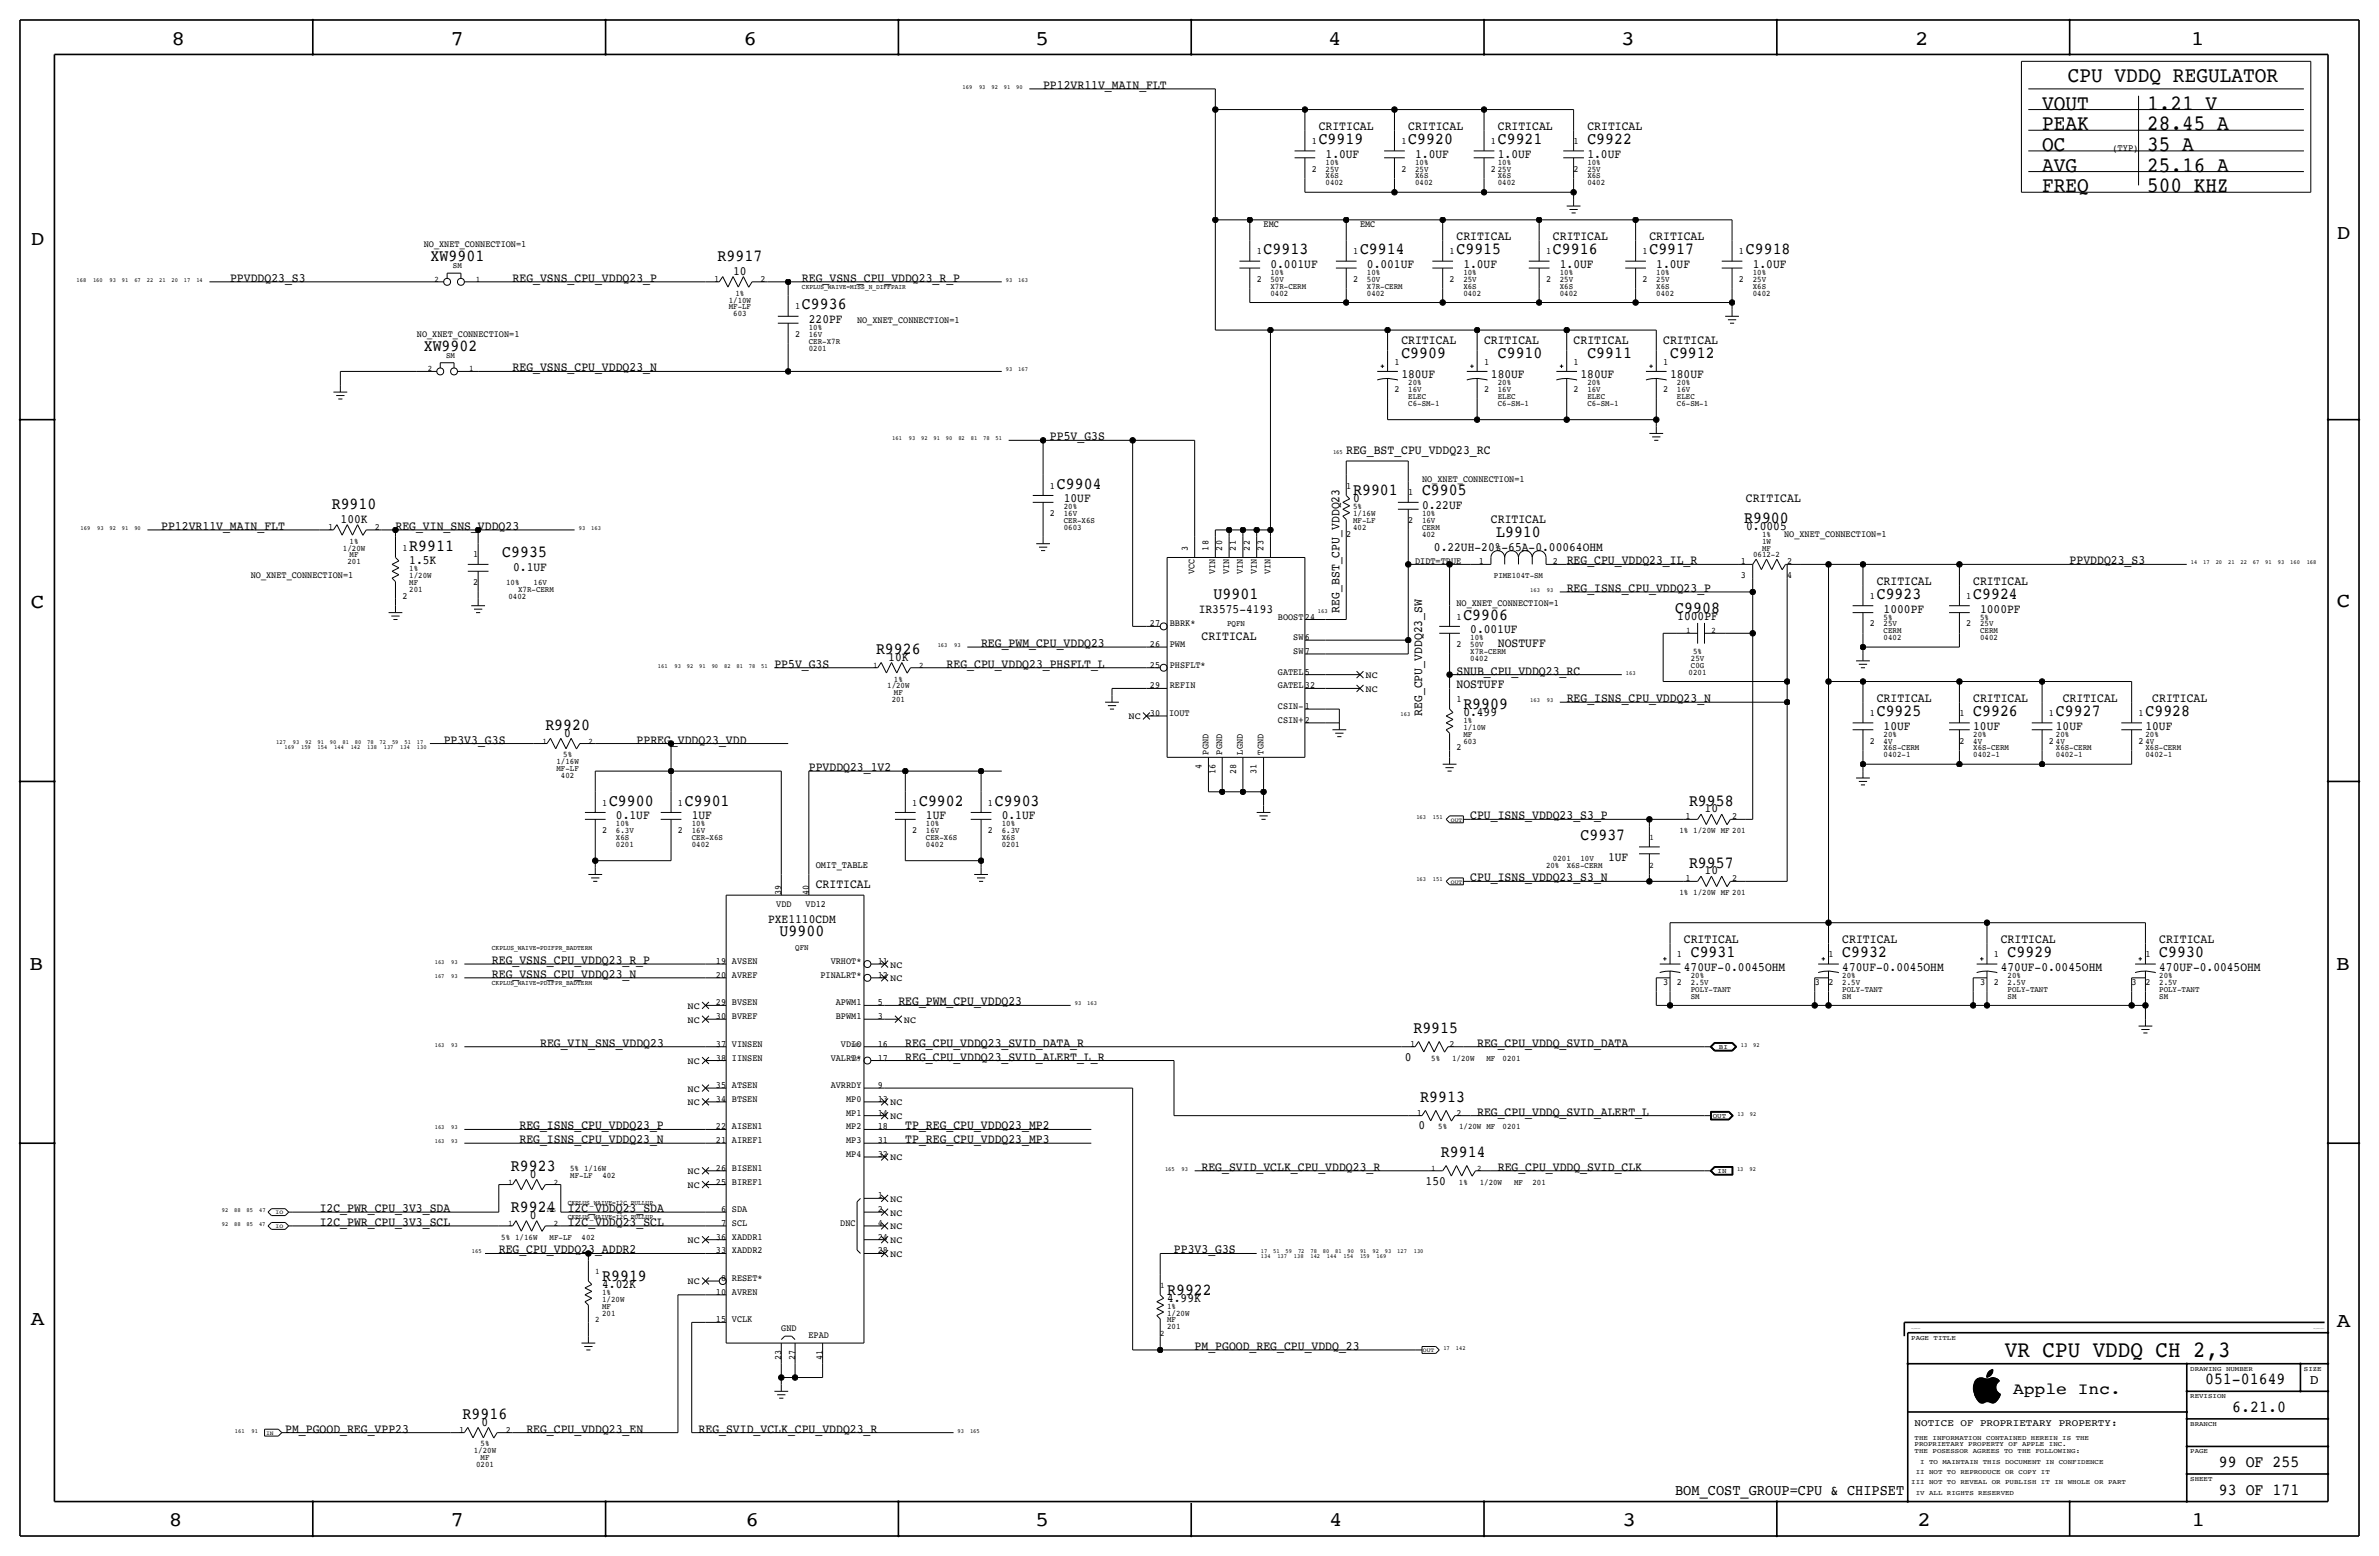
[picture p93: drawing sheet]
<svg xmlns="http://www.w3.org/2000/svg" width="877mm" height="574mm" viewBox="0 0 877 574" stroke-linecap="round" stroke-linejoin="round" font-family="sans-serif">
<defs><g id="words">
<text font-size="8.6" x="739.2" y="500.1">VR CPU VDDQ CH 2,3</text>
<g font-size="8">
<text x="762.4" y="30.2">CPU VDDQ REGULATOR</text>
<text x="752.9" y="40.4">VOUT</text>
<text x="791.6" y="40.4">1.21 V</text>
<text x="752.9" y="48">PEAK</text>
<text x="791.6" y="48">28.45 A</text>
<text x="752.9" y="55.6">OC</text>
<text x="791.6" y="55.6">35 A</text>
<text x="752.9" y="63.2">AVG</text>
<text x="791.6" y="63.2">25.16 A</text>
<text x="752.9" y="70.9">FREQ</text>
<text x="791.6" y="70.9">500 KHZ</text>
</g>
<g font-size="7.6">
<text x="63.2" y="16.5">8</text>
<text x="166.1" y="16.5">7</text>
<text x="274.1" y="16.5">6</text>
<text x="381.8" y="16.5">5</text>
<text x="489.7" y="16.5">4</text>
<text x="597.7" y="16.5">3</text>
<text x="706.1" y="16.5">2</text>
<text x="807.7" y="16.5">1</text>
<text x="861.6" y="88.1">D</text>
<text x="11.4" y="90.4">D</text>
<text x="11.4" y="224.3">C</text>
<text x="861.6" y="223.8">C</text>
<text x="10.9" y="357.6">B</text>
<text x="861.3" y="357.4">B</text>
<text x="11.4" y="488.4">A</text>
<text x="861.6" y="489.2">A</text>
<text x="62.2" y="562.6">8</text>
<text x="166.1" y="562.6">7</text>
<text x="274.8" y="562.6">6</text>
<text x="381.8" y="562.6">5</text>
<text x="490" y="562.6">4</text>
<text x="598.2" y="562.6">3</text>
<text x="706.9" y="562.6">2</text>
<text x="808" y="562.6">1</text>
</g>
<g font-size="6.2">
<text x="486.2" y="53.1">C9919</text>
<text x="519.2" y="53.1">C9920</text>
<text x="552.2" y="53.1">C9921</text>
<text x="585.2" y="53.1">C9922</text>
<text x="465.8" y="93.7">C9913</text>
<text x="501.4" y="93.7">C9914</text>
<text x="537" y="93.7">C9915</text>
<text x="572.5" y="93.7">C9916</text>
<text x="608.1" y="93.7">C9917</text>
<text x="643.6" y="93.7">C9918</text>
<text x="158.8" y="96.3">XW9901</text>
<text x="264.5" y="96.3">R9917</text>
<text x="295.7" y="114">C9936</text>
<text x="156.2" y="129.3">XW9902</text>
<text x="516.6" y="131.8">C9909</text>
<text x="552.2" y="131.8">C9910</text>
<text x="585.2" y="131.8">C9911</text>
<text x="615.7" y="131.8">C9912</text>
<text x="389.6" y="180.1">C9904</text>
<text x="498.9" y="182.6">R9901</text>
<text x="524.3" y="182.6">C9905</text>
<text x="122.3" y="187.7">R9910</text>
<text x="551.6" y="197.9">L9910</text>
<text x="643" y="192.8">R9900</text>
<text x="150.9" y="202.9">R9911</text>
<text x="185.2" y="205.5">C9935</text>
<text x="447.4" y="220.7">U9901</text>
<text x="691.9" y="220.7">C9923</text>
<text x="727.5" y="220.7">C9924</text>
<text x="617.6" y="225.8">C9908</text>
<text x="539.5" y="228.3">C9906</text>
<text x="323" y="241">R9926</text>
<text x="539.5" y="261.4">R9909</text>
<text x="691.9" y="263.9">C9925</text>
<text x="727.5" y="263.9">C9926</text>
<text x="757.9" y="263.9">C9927</text>
<text x="791" y="263.9">C9928</text>
<text x="201" y="269">R9920</text>
<text x="224.5" y="296.9">C9900</text>
<text x="252.5" y="296.9">C9901</text>
<text x="338.8" y="296.9">C9902</text>
<text x="366.8" y="296.9">C9903</text>
<text x="622.7" y="296.9">R9958</text>
<text x="582.7" y="309.6">C9937</text>
<text x="622.7" y="319.8">R9957</text>
<text x="287.4" y="345.2">U9900</text>
<text x="623.3" y="352.8">C9931</text>
<text x="679.2" y="352.8">C9932</text>
<text x="740.2" y="352.8">C9929</text>
<text x="796" y="352.8">C9930</text>
<text x="521.1" y="380.7">R9915</text>
<text x="523.6" y="406.1">R9913</text>
<text x="188.3" y="431.5">R9923</text>
<text x="531.2" y="426.5">R9914</text>
<text x="188.3" y="446.8">R9924</text>
<text x="222" y="472.2">R9919</text>
<text x="430.3" y="477.3">R9922</text>
<text x="812.9" y="510.3">051-01649</text>
<text x="823" y="520.4">6.21.0</text>
<text x="170.6" y="523">R9916</text>
<text x="818" y="540.8">99 OF 255</text>
<text x="818" y="550.9">93 OF 171</text>
</g>
<text font-size="6" x="742.1" y="513.9">Apple Inc.</text>
<text font-size="5.6" x="617.6" y="550.9">BOM_COST_GROUP=CPU &amp; CHIPSET</text>
<text font-size="5" x="851.5" y="510.3">D</text>
<g font-size="4.7">
<text x="384.6" y="32.8">PP12VR11V_MAIN_FLT</text>
<text x="486.2" y="48">CRITICAL</text>
<text x="519.2" y="48">CRITICAL</text>
<text x="552.2" y="48">CRITICAL</text>
<text x="585.2" y="48">CRITICAL</text>
<text x="488.7" y="58.2">1.0UF</text>
<text x="521.7" y="58.2">1.0UF</text>
<text x="552.2" y="58.2">1.0UF</text>
<text x="585.2" y="58.2">1.0UF</text>
<text x="537" y="88.6">CRITICAL</text>
<text x="572.5" y="88.6">CRITICAL</text>
<text x="608.1" y="88.6">CRITICAL</text>
<text x="270.3" y="101.3">10</text>
<text x="468.4" y="98.8">0.001UF</text>
<text x="503.9" y="98.8">0.001UF</text>
<text x="539.5" y="98.8">1.0UF</text>
<text x="575.1" y="98.8">1.0UF</text>
<text x="610.6" y="98.8">1.0UF</text>
<text x="646.2" y="98.8">1.0UF</text>
<text x="84.8" y="103.9">PPVDDQ23_S3</text>
<text x="189" y="103.9">REG_VSNS_CPU_VDDQ23_P</text>
<text x="295.7" y="103.9">REG_VSNS_CPU_VDDQ23_R_P</text>
<text x="298.2" y="119.1">220PF</text>
<text x="516.6" y="126.7">CRITICAL</text>
<text x="547.1" y="126.7">CRITICAL</text>
<text x="580.1" y="126.7">CRITICAL</text>
<text x="613.2" y="126.7">CRITICAL</text>
<text x="189" y="136.9">REG_VSNS_CPU_VDDQ23_N</text>
<text x="516.6" y="139.4">180UF</text>
<text x="549.7" y="139.4">180UF</text>
<text x="582.7" y="139.4">180UF</text>
<text x="615.7" y="139.4">180UF</text>
<text x="387.1" y="162.3">PP5V_G3S</text>
<text x="496.3" y="167.4">REG_BST_CPU_VDDQ23_RC</text>
<text x="392.2" y="185.2">10UF</text>
<text x="498.9" y="185.2">0</text>
<text x="643.7" y="185.2">CRITICAL</text>
<text x="524.3" y="187.7">0.22UF</text>
<text x="59.4" y="195.3">PP12VR11V_MAIN_FLT</text>
<text x="125.6" y="192.8">100K</text>
<text x="145.8" y="195.3">REG_VIN_SNS_VDDQ23</text>
<text x="549.7" y="192.8">CRITICAL</text>
<text x="643.8" y="195.3">0.0005</text>
<text x="528.6" y="202.9">0.22UH-20%-65A-0.00064OHM</text>
<text x="150.9" y="208">1.5K</text>
<text x="577.6" y="208">REG_CPU_VDDQ23_IL_R</text>
<text x="763" y="208">PPVDDQ23_S3</text>
<text x="189.2" y="210.6">0.1UF</text>
<text x="691.9" y="215.6">CRITICAL</text>
<text x="727.5" y="215.6">CRITICAL</text>
<text x="577.6" y="218.2">REG_ISNS_CPU_VDDQ23_P</text>
<text x="442" y="225.8">IR3575-4193</text>
<text x="493.8" y="225.8" transform="rotate(-90 493.8 225.8)">REG_BST_CPU_VDDQ23</text>
<text x="694.4" y="225.8">1000PF</text>
<text x="730" y="225.8">1000PF</text>
<text x="542" y="233.4">0.001UF</text>
<text x="618.4" y="228.3">1000PF</text>
<text x="361.7" y="238.5">REG_PWM_CPU_VDDQ23</text>
<text x="443" y="236">CRITICAL</text>
<text x="552.2" y="238.5">NOSTUFF</text>
<text x="327.5" y="243.6">10K</text>
<text x="285.5" y="246.1">PP5V_G3S</text>
<text x="349" y="246.1">REG_CPU_VDDQ23_PHSFLT_L</text>
<text x="537" y="248.7">SNUB_CPU_VDDQ23_RC</text>
<text x="537" y="253.7">NOSTUFF</text>
<text x="524.3" y="263.9" transform="rotate(-90 524.3 263.9)">REG_CPU_VDDQ23_SW</text>
<text x="539.5" y="263.9">0.499</text>
<text x="577.6" y="258.8">REG_ISNS_CPU_VDDQ23_N</text>
<text x="691.9" y="258.8">CRITICAL</text>
<text x="727.5" y="258.8">CRITICAL</text>
<text x="760.5" y="258.8">CRITICAL</text>
<text x="793.5" y="258.8">CRITICAL</text>
<text x="694.4" y="269">10UF</text>
<text x="727.5" y="269">10UF</text>
<text x="757.9" y="269">10UF</text>
<text x="791" y="269">10UF</text>
<text x="163.6" y="274.1">PP3V3_G3S</text>
<text x="208" y="271.5">0</text>
<text x="234.7" y="274.1">PPREG_VDDQ23_VDD</text>
<text x="298.2" y="284.2">PPVDDQ23_1V2</text>
<text x="628.4" y="299.5">10</text>
<text x="227.1" y="302">0.1UF</text>
<text x="255" y="302">1UF</text>
<text x="341.4" y="302">1UF</text>
<text x="369.3" y="302">0.1UF</text>
<text x="542" y="302">CPU_ISNS_VDDQ23_S3_P</text>
<text x="592.8" y="317.2">1UF</text>
<text x="628.4" y="322.3">10</text>
<text x="300.7" y="327.4">CRITICAL</text>
<text x="542" y="324.9">CPU_ISNS_VDDQ23_S3_N</text>
<text x="283.2" y="340.1">PXE1110CDM</text>
<text x="620.8" y="347.7">CRITICAL</text>
<text x="679.2" y="347.7">CRITICAL</text>
<text x="737.6" y="347.7">CRITICAL</text>
<text x="796" y="347.7">CRITICAL</text>
<text x="181.4" y="355.3">REG_VSNS_CPU_VDDQ23_R_P</text>
<text x="620.8" y="357.9">470UF-0.0045OHM</text>
<text x="679.2" y="357.9">470UF-0.0045OHM</text>
<text x="737.6" y="357.9">470UF-0.0045OHM</text>
<text x="796" y="357.9">470UF-0.0045OHM</text>
<text x="181.4" y="360.4">REG_VSNS_CPU_VDDQ23_N</text>
<text x="331.2" y="370.6">REG_PWM_CPU_VDDQ23</text>
<text x="199.1" y="385.8">REG_VIN_SNS_VDDQ23</text>
<text x="333.8" y="385.8">REG_CPU_VDDQ23_SVID_DATA_R</text>
<text x="544.6" y="385.8">REG_CPU_VDDQ_SVID_DATA</text>
<text x="333.8" y="390.9">REG_CPU_VDDQ23_SVID_ALERT_L_R</text>
<text x="517.9" y="390.9">0</text>
<text x="544.6" y="411.2">REG_CPU_VDDQ_SVID_ALERT_L</text>
<text x="191.5" y="416.3">REG_ISNS_CPU_VDDQ23_P</text>
<text x="333.8" y="416.3">TP_REG_CPU_VDDQ23_MP2</text>
<text x="523" y="416.3">0</text>
<text x="191.5" y="421.4">REG_ISNS_CPU_VDDQ23_N</text>
<text x="333.8" y="421.4">TP_REG_CPU_VDDQ23_MP3</text>
<text x="443" y="431.5">REG_SVID_VCLK_CPU_VDDQ23_R</text>
<text x="552.2" y="431.6">REG_CPU_VDDQ_SVID_CLK</text>
<text x="195.3" y="434.1">0</text>
<text x="525.6" y="436.6">150</text>
<text x="117.9" y="446.8">I2C_PWR_CPU_3V3_SDA</text>
<text x="195.3" y="449.3">0</text>
<text x="209.3" y="446.8">I2C_VDDQ23_SDA</text>
<text x="117.9" y="451.9">I2C_PWR_CPU_3V3_SCL</text>
<text x="209.3" y="451.9">I2C_VDDQ23_SCL</text>
<text x="183.9" y="462">REG_CPU_VDDQ23_ADDR2</text>
<text x="432.8" y="462">PP3V3_G3S</text>
<text x="222" y="474.7">4.02K</text>
<text x="430.3" y="479.8">4.99K</text>
<text x="440.4" y="497.6">PM_PGOOD_REG_CPU_VDDQ_23</text>
<text x="177.6" y="525.5">0</text>
<text x="105.2" y="528.1">PM_PGOOD_REG_VPP23</text>
<text x="194.1" y="528.1">REG_CPU_VDDQ23_EN</text>
<text x="257.6" y="528.1">REG_SVID_VCLK_CPU_VDDQ23_R</text>
</g>
<text font-size="3.7" x="705.9" y="525.5">NOTICE OF PROPRIETARY PROPERTY:</text>
<g font-size="3.6">
<text x="778.8" y="55.6">(TYP)</text>
<text x="300.7" y="319.8">OMIT_TABLE</text>
</g>
<g font-size="3.5">
<text x="483.6" y="53.1">1</text>
<text x="516.6" y="53.1">1</text>
<text x="549.7" y="53.1">1</text>
<text x="580.1" y="53.1">1</text>
<text x="483.6" y="63.2">2</text>
<text x="516.6" y="63.2">2</text>
<text x="549.7" y="63.2">2</text>
<text x="580.1" y="63.2">2</text>
<text x="465.8" y="83.6">EMC</text>
<text x="501.4" y="83.6">EMC</text>
<text x="156.2" y="91.2">NO_XNET_CONNECTION=1</text>
<text x="463.3" y="93.7">1</text>
<text x="498.9" y="93.7">1</text>
<text x="534.4" y="93.7">1</text>
<text x="570" y="93.7">1</text>
<text x="605.5" y="93.7">1</text>
<text x="641.1" y="93.7">1</text>
<text x="263.3" y="103.9">1</text>
<text x="280.4" y="103.9">2</text>
<text x="463.3" y="103.9">2</text>
<text x="498.9" y="103.9">2</text>
<text x="534.4" y="103.9">2</text>
<text x="570" y="103.9">2</text>
<text x="605.5" y="103.9">2</text>
<text x="641.1" y="103.9">2</text>
<text x="293.1" y="114">1</text>
<text x="316" y="119.1">NO_XNET_CONNECTION=1</text>
<text x="153.7" y="124.2">NO_XNET_CONNECTION=1</text>
<text x="293.1" y="124.2">2</text>
<text x="514.1" y="134.4">1</text>
<text x="547.1" y="134.4">1</text>
<text x="580.1" y="134.4">1</text>
<text x="613.2" y="134.4">1</text>
<text x="514.1" y="144.5">2</text>
<text x="547.1" y="144.5">2</text>
<text x="580.1" y="144.5">2</text>
<text x="613.2" y="144.5">2</text>
<text x="524.3" y="177.5">NO_XNET_CONNECTION=1</text>
<text x="387.1" y="180.1">1</text>
<text x="496.3" y="180.1">1</text>
<text x="519.2" y="182.6">1</text>
<text x="387.1" y="190.2">2</text>
<text x="121" y="195.3">1</text>
<text x="138.2" y="195.3">2</text>
<text x="496.3" y="197.9">2</text>
<text x="519.2" y="192.8">2</text>
<text x="657.7" y="197.9">NO_XNET_CONNECTION=1</text>
<text x="148.3" y="202.9">1</text>
<text x="437.9" y="202.9" transform="rotate(-90 437.9 202.9)">3</text>
<text x="445.5" y="202.9" transform="rotate(-90 445.5 202.9)">18</text>
<text x="450.6" y="202.9" transform="rotate(-90 450.6 202.9)">20</text>
<text x="455.7" y="202.9" transform="rotate(-90 455.7 202.9)">21</text>
<text x="460.8" y="202.9" transform="rotate(-90 460.8 202.9)">22</text>
<text x="465.8" y="202.9" transform="rotate(-90 465.8 202.9)">23</text>
<text x="174.4" y="205.5">1</text>
<text x="521.7" y="208">DIDT=TRUE</text>
<text x="545.2" y="208">1</text>
<text x="572.5" y="208">2</text>
<text x="641.7" y="208">1</text>
<text x="658.9" y="208">2</text>
<text x="92.5" y="213.1">NO_XNET_CONNECTION=1</text>
<text x="174.4" y="215.6">2</text>
<text x="440.4" y="211.7" transform="rotate(-90 440.4 211.7)">VCC</text>
<text x="448.1" y="211.7" transform="rotate(-90 448.1 211.7)">VIN</text>
<text x="453.1" y="211.7" transform="rotate(-90 453.1 211.7)">VIN</text>
<text x="458.2" y="211.7" transform="rotate(-90 458.2 211.7)">VIN</text>
<text x="463.3" y="211.7" transform="rotate(-90 463.3 211.7)">VIN</text>
<text x="468.4" y="211.7" transform="rotate(-90 468.4 211.7)">VIN</text>
<text x="641.7" y="213.1">3</text>
<text x="658.9" y="213.1">4</text>
<text x="148.3" y="220.7">2</text>
<text x="689.4" y="220.7">1</text>
<text x="724.9" y="220.7">1</text>
<text x="537" y="223.3">NO_XNET_CONNECTION=1</text>
<text x="424" y="230.9">27</text>
<text x="431.3" y="230.9">BBRK*</text>
<text x="471.1" y="228.3">BOOST</text>
<text x="481.1" y="228.3">24</text>
<text x="537" y="228.3">1</text>
<text x="689.4" y="230.9">2</text>
<text x="724.9" y="230.9">2</text>
<text x="424" y="238.5">26</text>
<text x="431.3" y="238.5">PWM</text>
<text x="476.8" y="236">SW</text>
<text x="481.1" y="236">6</text>
<text x="537" y="238.5">2</text>
<text x="476.8" y="241">SW</text>
<text x="481.1" y="241">7</text>
<text x="424" y="246.1">25</text>
<text x="431.3" y="246.1">PHSFLT*</text>
<text x="471.1" y="248.7">GATEL</text>
<text x="481.1" y="248.7">5</text>
<text x="503.4" y="249.9">NC</text>
<text x="424" y="253.7">29</text>
<text x="431.3" y="253.7">REFIN</text>
<text x="471.1" y="253.7">GATEL</text>
<text x="481.1" y="253.7">32</text>
<text x="503.4" y="255">NC</text>
<text x="424" y="263.9">30</text>
<text x="431" y="263.9">IOUT</text>
<text x="471.1" y="261.4">CSIN-</text>
<text x="481.1" y="261.4">1</text>
<text x="537" y="258.8">1</text>
<text x="689.4" y="263.9">1</text>
<text x="722.4" y="263.9">1</text>
<text x="755.4" y="263.9">1</text>
<text x="788.4" y="263.9">1</text>
<text x="416" y="265.2">NC</text>
<text x="471.1" y="266.4">CSIN+</text>
<text x="481.1" y="266.4">2</text>
<text x="689.4" y="274.1">2</text>
<text x="722.4" y="274.1">2</text>
<text x="755.4" y="274.1">2</text>
<text x="788.4" y="274.1">2</text>
<text x="445.5" y="278.1" transform="rotate(-90 445.5 278.1)">PGND</text>
<text x="450.6" y="278.1" transform="rotate(-90 450.6 278.1)">PGND</text>
<text x="458.2" y="278.1" transform="rotate(-90 458.2 278.1)">LGND</text>
<text x="465.8" y="278.1" transform="rotate(-90 465.8 278.1)">TGND</text>
<text x="537" y="276.6">2</text>
<text x="443" y="283.6" transform="rotate(-90 443 283.6)">4</text>
<text x="448.1" y="285.5" transform="rotate(-90 448.1 285.5)">16</text>
<text x="455.7" y="285.5" transform="rotate(-90 455.7 285.5)">28</text>
<text x="463.3" y="285.5" transform="rotate(-90 463.3 285.5)">31</text>
<text x="222" y="296.9">1</text>
<text x="249.9" y="296.9">1</text>
<text x="336.3" y="296.9">1</text>
<text x="364.2" y="296.9">1</text>
<text x="621.4" y="302">1</text>
<text x="638.6" y="302">2</text>
<text x="222" y="307.1">2</text>
<text x="249.9" y="307.1">2</text>
<text x="336.3" y="307.1">2</text>
<text x="364.2" y="307.1">2</text>
<text x="288" y="329.9" transform="rotate(-90 288 329.9)">39</text>
<text x="298.2" y="329.9" transform="rotate(-90 298.2 329.9)">40</text>
<text x="621.4" y="324.9">1</text>
<text x="638.6" y="324.9">2</text>
<text x="286.2" y="334.3">VDD</text>
<text x="297" y="334.3">VD12</text>
<text x="618.2" y="352.8">1</text>
<text x="674.1" y="352.8">1</text>
<text x="735.1" y="352.8">1</text>
<text x="791" y="352.8">1</text>
<text x="263.9" y="355.3">19</text>
<text x="269.8" y="355.3">AVSEN</text>
<text x="306.3" y="355.3">VRHOT*</text>
<text x="323.6" y="355.3">11</text>
<text x="328.2" y="356.6">NC</text>
<text x="263.9" y="360.4">20</text>
<text x="269.8" y="360.4">AVREF</text>
<text x="302.5" y="360.4">PINALRT*</text>
<text x="323.6" y="360.4">12</text>
<text x="328.2" y="361.7">NC</text>
<text x="613.2" y="363">3</text>
<text x="618.2" y="363">2</text>
<text x="669" y="363">3</text>
<text x="674.1" y="363">2</text>
<text x="730" y="363">3</text>
<text x="735.1" y="363">2</text>
<text x="785.9" y="363">3</text>
<text x="791" y="363">2</text>
<text x="253.5" y="371.9">NC</text>
<text x="263.9" y="370.6">29</text>
<text x="269.8" y="370.6">BVSEN</text>
<text x="308.1" y="370.6">APWM1</text>
<text x="323.6" y="370.6">5</text>
<text x="253.5" y="376.9">NC</text>
<text x="263.9" y="375.7">30</text>
<text x="269.8" y="375.7">BVREF</text>
<text x="308.1" y="375.7">BPWM1</text>
<text x="323.6" y="375.7">3</text>
<text x="333.2" y="376.9">NC</text>
<text x="263.9" y="385.8">37</text>
<text x="269.8" y="385.8">VINSEN</text>
<text x="310" y="385.8">VDIO</text>
<text x="323.6" y="385.8">16</text>
<text x="519.8" y="385.8">1</text>
<text x="534.4" y="385.8">2</text>
<text x="253.5" y="392.2">NC</text>
<text x="263.9" y="390.9">38</text>
<text x="269.8" y="390.9">IINSEN</text>
<text x="306.3" y="390.9">VALRT*</text>
<text x="323.6" y="390.9">17</text>
<text x="263.9" y="401.1">35</text>
<text x="269.8" y="401.1">ATSEN</text>
<text x="306.3" y="401.1">AVRRDY</text>
<text x="323.6" y="401.1">9</text>
<text x="253.5" y="402.3">NC</text>
<text x="253.5" y="407.4">NC</text>
<text x="263.9" y="406.1">34</text>
<text x="269.8" y="406.2">BTSEN</text>
<text x="311.9" y="406.2">MP0</text>
<text x="323.6" y="406.1">13</text>
<text x="328.2" y="407.4">NC</text>
<text x="311.9" y="411.2">MP1</text>
<text x="323.6" y="411.2">14</text>
<text x="328.2" y="412.5">NC</text>
<text x="522.4" y="411.2">1</text>
<text x="537" y="411.2">2</text>
<text x="263.9" y="416.3">22</text>
<text x="269.8" y="416.3">AISEN1</text>
<text x="311.9" y="416.3">MP2</text>
<text x="323.6" y="416.3">18</text>
<text x="263.9" y="421.4">21</text>
<text x="269.8" y="421.4">AIREF1</text>
<text x="311.9" y="421.4">MP3</text>
<text x="323.6" y="421.4">31</text>
<text x="263.9" y="431.5">26</text>
<text x="269.8" y="431.6">BISEN1</text>
<text x="311.9" y="426.5">MP4</text>
<text x="323.6" y="426.5">32</text>
<text x="328.2" y="427.7">NC</text>
<text x="253.5" y="432.8">NC</text>
<text x="253.5" y="437.9">NC</text>
<text x="263.9" y="436.6">25</text>
<text x="269.8" y="436.6">BIREF1</text>
<text x="323.6" y="441.7">1</text>
<text x="328.2" y="443">NC</text>
<text x="265.8" y="446.8">6</text>
<text x="269.8" y="446.8">SDA</text>
<text x="323.6" y="446.8">2</text>
<text x="328.2" y="448.1">NC</text>
<text x="265.8" y="451.9">7</text>
<text x="269.8" y="451.9">SCL</text>
<text x="309.8" y="451.9">DNC</text>
<text x="323.6" y="451.9">4</text>
<text x="328.2" y="453.1">NC</text>
<text x="253.5" y="458.2">NC</text>
<text x="263.9" y="456.9">36</text>
<text x="269.8" y="456.9">XADDR1</text>
<text x="323.6" y="456.9">24</text>
<text x="328.2" y="458.2">NC</text>
<text x="263.9" y="462">33</text>
<text x="269.8" y="462">XADDR2</text>
<text x="323.6" y="462">28</text>
<text x="328.2" y="463.3">NC</text>
<text x="253.5" y="473.5">NC</text>
<text x="265.8" y="472.2">8</text>
<text x="269.8" y="472.2">RESET*</text>
<text x="263.9" y="477.3">10</text>
<text x="269.8" y="477.3">AVREN</text>
<text x="263.9" y="487.4">15</text>
<text x="269.8" y="487.4">VCLK</text>
<text x="288" y="490.7">GND</text>
<text x="298" y="493.2">EPAD</text>
<text x="288" y="501.4" transform="rotate(-90 288 501.4)">23</text>
<text x="293.1" y="501.4" transform="rotate(-90 293.1 501.4)">27</text>
<text x="303.3" y="501.4" transform="rotate(-90 303.3 501.4)">41</text>
<text x="169.3" y="528.1">1</text>
<text x="186.4" y="528.1">2</text>
</g>
<g font-size="3.1">
<text x="488.7" y="60.7">10%</text>
<text x="488.7" y="63.2">25V</text>
<text x="488.7" y="65.8">X6S</text>
<text x="521.7" y="63.2">25V</text>
<text x="521.7" y="65.8">X6S</text>
<text x="521.7" y="60.7">10%</text>
<text x="552.2" y="63.2">25V</text>
<text x="552.2" y="65.8">X6S</text>
<text x="552.2" y="60.7">10%</text>
<text x="585.2" y="63.2">25V</text>
<text x="585.2" y="65.8">X6S</text>
<text x="585.2" y="60.7">10%</text>
<text x="488.7" y="68.3">0402</text>
<text x="521.7" y="68.3">0402</text>
<text x="552.2" y="68.3">0402</text>
<text x="585.2" y="68.3">0402</text>
<text x="167" y="98.8">SM</text>
<text x="468.4" y="101.3">10%</text>
<text x="503.9" y="101.3">10%</text>
<text x="539.5" y="101.3">10%</text>
<text x="575.1" y="101.3">10%</text>
<text x="610.6" y="101.3">10%</text>
<text x="646.2" y="101.3">10%</text>
<text x="160.2" y="103.9">2</text>
<text x="175.5" y="103.9">1</text>
<text x="468.4" y="106.4">X7R-CERM</text>
<text x="468.4" y="103.9">50V</text>
<text x="503.9" y="106.4">X7R-CERM</text>
<text x="503.9" y="103.9">50V</text>
<text x="539.5" y="103.9">25V</text>
<text x="539.5" y="106.4">X6S</text>
<text x="575.1" y="103.9">25V</text>
<text x="575.1" y="106.4">X6S</text>
<text x="610.6" y="103.9">25V</text>
<text x="610.6" y="106.4">X6S</text>
<text x="646.2" y="103.9">25V</text>
<text x="646.2" y="106.4">X6S</text>
<text x="268.7" y="111.5">1/10W</text>
<text x="271.1" y="109">1%</text>
<text x="468.4" y="109">0402</text>
<text x="503.9" y="109">0402</text>
<text x="539.5" y="109">0402</text>
<text x="575.1" y="109">0402</text>
<text x="610.6" y="109">0402</text>
<text x="646.2" y="109">0402</text>
<text x="268.7" y="114">MF-LF</text>
<text x="270.3" y="116.6">603</text>
<text x="298.2" y="124.2">16V</text>
<text x="298.2" y="121.7">10%</text>
<text x="164.5" y="131.8">SM</text>
<text x="298.2" y="126.7">CER-X7R</text>
<text x="298.2" y="129.3">0201</text>
<text x="157.7" y="136.9">2</text>
<text x="172.9" y="136.9">1</text>
<text x="519.2" y="142">20%</text>
<text x="552.2" y="142">20%</text>
<text x="585.2" y="142">20%</text>
<text x="618.2" y="142">20%</text>
<text x="519.2" y="149.6">C6-SM-1</text>
<text x="519.2" y="147.1">ELEC</text>
<text x="519.2" y="144.5">16V</text>
<text x="552.2" y="149.6">C6-SM-1</text>
<text x="552.2" y="147.1">ELEC</text>
<text x="552.2" y="144.5">16V</text>
<text x="585.2" y="149.6">C6-SM-1</text>
<text x="585.2" y="147.1">ELEC</text>
<text x="585.2" y="144.5">16V</text>
<text x="618.2" y="149.6">C6-SM-1</text>
<text x="618.2" y="147.1">ELEC</text>
<text x="618.2" y="144.5">16V</text>
<text x="392.2" y="190.2">16V</text>
<text x="392.2" y="187.7">20%</text>
<text x="498.9" y="190.2">1/16W</text>
<text x="498.9" y="187.7">5%</text>
<text x="524.3" y="190.2">10%</text>
<text x="392.2" y="195.3">0603</text>
<text x="392.2" y="192.8">CER-X6S</text>
<text x="498.9" y="192.8">MF-LF</text>
<text x="498.9" y="195.3">402</text>
<text x="524.3" y="197.9">402</text>
<text x="524.3" y="192.8">16V</text>
<text x="524.3" y="195.3">CERM</text>
<text x="649.6" y="197.9">1%</text>
<text x="126.4" y="202.9">1/20W</text>
<text x="128.9" y="200.4">1%</text>
<text x="649.6" y="202.9">MF</text>
<text x="649.6" y="200.4">1W</text>
<text x="128.1" y="208">201</text>
<text x="128.9" y="205.5">MF</text>
<text x="646.3" y="205.5">0612-2</text>
<text x="150.9" y="213.1">1/20W</text>
<text x="150.9" y="210.6">1%</text>
<text x="150.9" y="215.6">MF</text>
<text x="186.6" y="215.6">10%</text>
<text x="196.7" y="215.6">16V</text>
<text x="550.7" y="213.1">PIME104T-SM</text>
<text x="150.9" y="218.2">201</text>
<text x="187.5" y="220.7">0402</text>
<text x="191" y="218.2">X7R-CERM</text>
<text x="452.4" y="230.9">PQFN</text>
<text x="621.7" y="233.4">1</text>
<text x="630.9" y="233.4">2</text>
<text x="694.4" y="230.9">25V</text>
<text x="694.4" y="233.4">CERM</text>
<text x="694.4" y="228.3">5%</text>
<text x="730" y="230.9">25V</text>
<text x="730" y="233.4">CERM</text>
<text x="730" y="228.3">5%</text>
<text x="542" y="236">10%</text>
<text x="542" y="238.5">50V</text>
<text x="694.4" y="236">0402</text>
<text x="730" y="236">0402</text>
<text x="542" y="243.6">0402</text>
<text x="542" y="241">X7R-CERM</text>
<text x="623.4" y="243.6">25V</text>
<text x="624.2" y="241">5%</text>
<text x="321.9" y="246.1">1</text>
<text x="329.6" y="251.2">1%</text>
<text x="338.8" y="246.1">2</text>
<text x="622.6" y="248.7">0201</text>
<text x="623.4" y="246.1">C0G</text>
<text x="327.1" y="253.7">1/20W</text>
<text x="329.6" y="256.3">MF</text>
<text x="328.7" y="258.8">201</text>
<text x="539.5" y="266.4">1%</text>
<text x="539.5" y="269">1/10W</text>
<text x="200" y="274.1">1</text>
<text x="216.9" y="274.1">2</text>
<text x="539.5" y="271.5">MF</text>
<text x="539.5" y="274.1">603</text>
<text x="694.4" y="271.5">20%</text>
<text x="694.4" y="274.1">4V</text>
<text x="727.5" y="271.5">20%</text>
<text x="727.5" y="274.1">4V</text>
<text x="757.9" y="274.1">4V</text>
<text x="757.9" y="271.5">20%</text>
<text x="791" y="274.1">4V</text>
<text x="791" y="271.5">20%</text>
<text x="205.2" y="281.7">1/16W</text>
<text x="207.6" y="279.1">5%</text>
<text x="694.4" y="279.1">0402-1</text>
<text x="694.4" y="276.6">X6S-CERM</text>
<text x="727.5" y="276.6">X6S-CERM</text>
<text x="727.5" y="279.1">0402-1</text>
<text x="757.9" y="279.1">0402-1</text>
<text x="757.9" y="276.6">X6S-CERM</text>
<text x="791" y="279.1">0402-1</text>
<text x="791" y="276.6">X6S-CERM</text>
<text x="205.2" y="284.2">MF-LF</text>
<text x="206.8" y="286.8">402</text>
<text x="227.1" y="304.5">10%</text>
<text x="255" y="304.5">10%</text>
<text x="341.4" y="304.5">10%</text>
<text x="369.3" y="304.5">10%</text>
<text x="227.1" y="307.1">6.3V</text>
<text x="227.1" y="309.6">X6S</text>
<text x="255" y="307.1">16V</text>
<text x="255" y="309.6">CER-X6S</text>
<text x="341.4" y="307.1">16V</text>
<text x="341.4" y="309.6">CER-X6S</text>
<text x="369.3" y="309.6">X6S</text>
<text x="369.3" y="307.1">6.3V</text>
<text x="608.1" y="309.6">1</text>
<text x="619.1" y="307.1">1% 1/20W MF 201</text>
<text x="227.1" y="312.2">0201</text>
<text x="255" y="312.2">0402</text>
<text x="341.4" y="312.2">0402</text>
<text x="369.3" y="312.2">0201</text>
<text x="572.5" y="317.2">0201</text>
<text x="582.7" y="317.2">10V</text>
<text x="570" y="319.8">20%</text>
<text x="577.6" y="319.8">X6S-CERM</text>
<text x="608.1" y="319.8">2</text>
<text x="619.1" y="329.9">1% 1/20W MF 201</text>
<text x="293.2" y="350.3">QFN</text>
<text x="623.3" y="365.5">POLY-TANT</text>
<text x="623.3" y="363">2.5V</text>
<text x="623.3" y="360.4">20%</text>
<text x="679.2" y="365.5">POLY-TANT</text>
<text x="679.2" y="363">2.5V</text>
<text x="679.2" y="360.4">20%</text>
<text x="740.2" y="363">2.5V</text>
<text x="740.2" y="360.4">20%</text>
<text x="740.2" y="365.5">POLY-TANT</text>
<text x="796" y="365.5">POLY-TANT</text>
<text x="796" y="363">2.5V</text>
<text x="796" y="360.4">20%</text>
<text x="623.3" y="368">SM</text>
<text x="679.2" y="368">SM</text>
<text x="740.2" y="368">SM</text>
<text x="796" y="368">SM</text>
<text x="527.7" y="390.9">5%</text>
<text x="535.4" y="390.9">1/20W</text>
<text x="548" y="390.9">MF</text>
<text x="554" y="390.9">0201</text>
<text x="530.2" y="416.3">5%</text>
<text x="537.9" y="416.3">1/20W MF</text>
<text x="554" y="416.3">0201</text>
<text x="210.2" y="431.5">5% 1/16W</text>
<text x="527.7" y="431.5">1</text>
<text x="544.6" y="431.5">2</text>
<text x="187.3" y="436.6">1</text>
<text x="204.2" y="436.6">2</text>
<text x="210.3" y="434.1">MF-LF</text>
<text x="222.1" y="434.1">402</text>
<text x="537.8" y="436.6">1%</text>
<text x="545.5" y="436.6">1/20W</text>
<text x="558.2" y="436.6">MF</text>
<text x="565" y="436.6">201</text>
<text x="187.3" y="451.9">1</text>
<text x="204.2" y="451.9">2</text>
<text x="184.8" y="456.9">5% 1/16W</text>
<text x="202.6" y="456.9">MF-LF</text>
<text x="214.4" y="456.9">402</text>
<text x="219.5" y="469.6">1</text>
<text x="222" y="479.8">1/20W</text>
<text x="222" y="477.3">1%</text>
<text x="427.7" y="474.7">1</text>
<text x="222" y="482.3">MF</text>
<text x="222" y="484.9">201</text>
<text x="430.3" y="484.9">1/20W</text>
<text x="430.3" y="482.3">1%</text>
<text x="219.5" y="487.4">2</text>
<text x="430.3" y="487.4">MF</text>
<text x="430.3" y="490">201</text>
<text x="427.7" y="492.5">2</text>
<text x="177.2" y="533.1">5%</text>
<text x="174.7" y="535.7">1/20W</text>
<text x="177.2" y="538.2">MF</text>
<text x="175.5" y="540.8">0201</text>
</g>
<g font-size="2.6">
<text x="295.7" y="106.4">CKPLUS_WAIVE=MISS_N_DIFFPAIR</text>
<text x="181.4" y="350.3">CKPLUS_WAIVE=PDIFPR_BADTERM</text>
<text x="181.4" y="363">CKPLUS_WAIVE=PDIFPR_BADTERM</text>
<text x="209.3" y="444.2">CKPLUS_WAIVE=I2C_PULLUP</text>
<text x="209.3" y="449.3">CKPLUS_WAIVE=I2C_PULLUP</text>
</g>
<g font-size="2.5">
<text x="633.7" y="386.6">BI</text>
<text x="631.4" y="412">OUT</text>
<text x="633.2" y="432.3">IN</text>
<text x="704.6" y="493.8">PAGE TITLE</text>
<text x="807.5" y="505.2">DRAWING NUMBER</text>
<text x="849.4" y="505.2">SIZE</text>
<text x="807.5" y="515.4">REVISION</text>
<text x="807.5" y="525.5">BRANCH</text>
<text x="705.9" y="533.1">PROPRIETARY PROPERTY OF APPLE INC.</text>
<text x="705.9" y="530.6">THE INFORMATION CONTAINED HEREIN IS THE</text>
<text x="705.9" y="535.7">THE POSESSOR AGREES TO THE FOLLOWING:</text>
<text x="707.9" y="539.5">I TO MAINTAIN THIS DOCUMENT IN CONFIDENCE</text>
<text x="807.5" y="535.7">PAGE</text>
<text x="706.2" y="543.3">II NOT TO REPRODUCE OR COPY IT</text>
<text x="807.5" y="545.8">SHEET</text>
<text x="704.6" y="547.1">III NOT TO REVEAL OR PUBLISH IT IN WHOLE OR PART</text>
<text x="706.2" y="550.9">IV ALL RIGHTS RESERVED</text>
</g>
<g font-size="2.3">
<text x="354.8" y="32.8">169</text>
<text x="360.9" y="32.8">93</text>
<text x="365.5" y="32.8">92</text>
<text x="370.1" y="32.8">91</text>
<text x="374.7" y="32.8">90</text>
<text x="28.2" y="103.9">168</text>
<text x="34.3" y="103.9">160</text>
<text x="40.4" y="103.9">93</text>
<text x="45" y="103.9">91</text>
<text x="49.5" y="103.9">67</text>
<text x="54.1" y="103.9">22</text>
<text x="58.7" y="103.9">21</text>
<text x="63.2" y="103.9">20</text>
<text x="67.8" y="103.9">17</text>
<text x="72.4" y="103.9">14</text>
<text x="370.8" y="103.9">93</text>
<text x="375.4" y="103.9">163</text>
<text x="370.8" y="136.9">93</text>
<text x="375.4" y="136.9">167</text>
<text x="328.9" y="162.3">161</text>
<text x="335" y="162.3">93</text>
<text x="339.6" y="162.3">92</text>
<text x="344.2" y="162.3">91</text>
<text x="348.7" y="162.3">90</text>
<text x="353.3" y="162.3">82</text>
<text x="357.9" y="162.3">81</text>
<text x="362.5" y="162.3">78</text>
<text x="367" y="162.3">51</text>
<text x="491.4" y="167.4">165</text>
<text x="29.7" y="195.3">169</text>
<text x="35.8" y="195.3">93</text>
<text x="40.4" y="195.3">92</text>
<text x="45" y="195.3">91</text>
<text x="49.5" y="195.3">90</text>
<text x="213.4" y="195.3">93</text>
<text x="217.9" y="195.3">163</text>
<text x="807.7" y="208">14</text>
<text x="812.3" y="208">17</text>
<text x="816.9" y="208">20</text>
<text x="821.4" y="208">21</text>
<text x="826" y="208">22</text>
<text x="830.6" y="208">67</text>
<text x="835.2" y="208">91</text>
<text x="839.7" y="208">93</text>
<text x="844.3" y="208">160</text>
<text x="850.4" y="208">168</text>
<text x="564.1" y="218.2">163</text>
<text x="570.2" y="218.2">93</text>
<text x="485.9" y="225.8">163</text>
<text x="345.7" y="238.5">163</text>
<text x="351.8" y="238.5">93</text>
<text x="242.6" y="246.1">161</text>
<text x="248.7" y="246.1">93</text>
<text x="253.2" y="246.1">92</text>
<text x="257.8" y="246.1">91</text>
<text x="262.4" y="246.1">90</text>
<text x="266.9" y="246.1">82</text>
<text x="271.5" y="246.1">81</text>
<text x="276.1" y="246.1">78</text>
<text x="280.7" y="246.1">51</text>
<text x="599.4" y="248.7">163</text>
<text x="516.3" y="263.9">163</text>
<text x="564.1" y="258.8">163</text>
<text x="570.2" y="258.8">93</text>
<text x="101.8" y="274.1">127</text>
<text x="104.9" y="275.9">169</text>
<text x="107.9" y="274.1">93</text>
<text x="111" y="275.9">159</text>
<text x="112.5" y="274.1">92</text>
<text x="117.1" y="274.1">91</text>
<text x="117.1" y="275.9">154</text>
<text x="121.7" y="274.1">90</text>
<text x="123.2" y="275.9">144</text>
<text x="126.2" y="274.1">81</text>
<text x="129.3" y="275.9">142</text>
<text x="130.8" y="274.1">80</text>
<text x="135.4" y="275.9">138</text>
<text x="135.4" y="274.1">78</text>
<text x="139.9" y="274.1">72</text>
<text x="141.5" y="275.9">137</text>
<text x="144.5" y="274.1">59</text>
<text x="147.6" y="275.9">134</text>
<text x="149.1" y="274.1">51</text>
<text x="153.7" y="275.9">130</text>
<text x="153.7" y="274.1">17</text>
<text x="522.2" y="302">163</text>
<text x="528.3" y="302">151</text>
<text x="522.2" y="324.9">163</text>
<text x="528.3" y="324.9">151</text>
<text x="160.3" y="355.3">163</text>
<text x="166.4" y="355.3">93</text>
<text x="160.3" y="360.4">167</text>
<text x="166.4" y="360.4">93</text>
<text x="396.2" y="370.6">93</text>
<text x="400.8" y="370.6">163</text>
<text x="160.3" y="385.8">163</text>
<text x="166.4" y="385.8">93</text>
<text x="313.6" y="385.8">165</text>
<text x="641.8" y="385.8">13</text>
<text x="646.4" y="385.8">92</text>
<text x="313.6" y="390.9">165</text>
<text x="640.5" y="411.2">13</text>
<text x="645.1" y="411.2">92</text>
<text x="160.3" y="416.3">163</text>
<text x="166.4" y="416.3">93</text>
<text x="160.3" y="421.4">163</text>
<text x="166.4" y="421.4">93</text>
<text x="429.5" y="431.5">165</text>
<text x="435.6" y="431.5">93</text>
<text x="640.4" y="431.5">13</text>
<text x="645" y="431.5">92</text>
<text x="81.8" y="446.8">92</text>
<text x="86.4" y="446.8">88</text>
<text x="90.9" y="446.8">85</text>
<text x="95.5" y="446.8">47</text>
<text x="201.4" y="446.8">165</text>
<text x="81.8" y="451.9">92</text>
<text x="86.4" y="451.9">88</text>
<text x="90.9" y="451.9">85</text>
<text x="95.5" y="451.9">47</text>
<text x="173.9" y="462">165</text>
<text x="464.8" y="462">17</text>
<text x="464.8" y="463.9">134</text>
<text x="469.4" y="462">51</text>
<text x="470.9" y="463.9">137</text>
<text x="474" y="462">59</text>
<text x="477" y="463.9">138</text>
<text x="478.5" y="462">72</text>
<text x="483.1" y="462">78</text>
<text x="483.1" y="463.9">142</text>
<text x="487.7" y="462">80</text>
<text x="489.2" y="463.9">144</text>
<text x="492.3" y="462">81</text>
<text x="495.3" y="463.9">154</text>
<text x="496.8" y="462">90</text>
<text x="501.4" y="463.9">159</text>
<text x="501.4" y="462">91</text>
<text x="506" y="462">92</text>
<text x="507.5" y="463.9">169</text>
<text x="510.5" y="462">93</text>
<text x="515.1" y="462">127</text>
<text x="521.2" y="462">130</text>
<text x="532.1" y="497.6">17</text>
<text x="536.7" y="497.6">142</text>
<text x="86.6" y="528.1">161</text>
<text x="92.7" y="528.1">91</text>
<text x="353.1" y="528.1">93</text>
<text x="357.6" y="528.1">165</text>
</g>
<g font-size="2.1">
<text x="534.9" y="302.8">OUT</text>
<text x="534.9" y="325.7">OUT</text>
<text x="101.6" y="447.5">IO</text>
<text x="101.6" y="452.6">IO</text>
<text x="524.6" y="498.4">OUT</text>
<text x="98.1" y="528.8">IN</text>
</g>
<g font-size=".4">
<text x="704.6" y="490">SYNC_MASTER=SUNIL</text>
<text x="853" y="490">SYNC_DATE=02/04/2017</text>
</g>
</g></defs>
<g fill="none" stroke="#000" stroke-width=".37">
<path d="M379.5 32.8h68.6zM448.1 32.8v7.6zM745.2 22.6h106.7zM745.2 22.6v48.3zM747.8 32.8h101.6zM788.4 35.3v33zM851.9 22.6v48.3zM448.1 40.4v40.6zM448.1 40.4h33zM477.3 58.2h7.6zM477.3 55.6h7.6zM481.1 40.4h33z"/>
<path d="M481.1 40.4v7.6zM481.1 48v7.6zM481.1 58.2v7.6zM510.3 58.2h7.6zM510.3 55.6h7.6zM514.1 40.4h33zM514.1 40.4v7.6zM514.1 48v7.6zM514.1 58.2v7.6zM543.3 55.6h7.6zM543.3 58.2h7.6zM547.1 40.4h33z"/>
<path d="M547.1 40.4v7.6zM547.1 48v7.6zM547.1 58.2v7.6zM576.3 58.2h7.6zM576.3 55.6h7.6zM580.1 40.4v7.6zM580.1 48v7.6zM580.1 58.2v7.6zM747.8 48h101.6zM747.8 55.6h101.6zM747.8 40.4h101.6zM481.1 70.9h33z"/>
<path d="M481.1 65.8v5.1zM514.1 70.9h33zM514.1 65.8v5.1zM547.1 70.9h33zM547.1 65.8v5.1zM577.6 75.9h5.1zM578.6 77.2h3.1zM579.4 78.5h1.5zM580.1 65.8v5.1zM580.1 70.9v2.5zM580.1 73.4v2.5zM745.2 70.9h106.7z"/>
<path d="M747.8 63.2h101.6zM448.1 81v40.7zM448.1 81h12.7zM456.9 98.8h7.7zM456.9 96.3h7.7zM460.8 81h35.5zM460.8 81v7.6zM460.8 88.6v7.7zM460.8 98.8v7.6zM492.5 96.3h7.6zM492.5 98.8h7.6zM496.3 81h35.6z"/>
<path d="M496.3 81v7.6zM496.3 88.6v7.7zM496.3 98.8v7.6zM528.1 98.8h7.6zM528.1 96.3h7.6zM531.9 81h35.5zM531.9 81v7.6zM531.9 88.6v7.7zM531.9 98.8v7.6zM563.6 98.8h7.6zM563.6 96.3h7.6zM567.4 81h35.6z"/>
<path d="M567.4 81v7.6zM567.4 88.6v7.7zM567.4 98.8v7.6zM599.2 98.8h7.6zM599.2 96.3h7.6zM603 81h35.6zM603 81v7.6zM603 88.6v7.7zM603 98.8v7.6zM634.7 98.8h7.7zM634.7 96.3h7.7zM638.6 81v7.6z"/>
<path d="M638.6 88.6v7.7zM638.6 98.8v7.6zM77.2 103.9h78.8zM156 103.9h7.6zM164.8 100.7h5.1zM164.8 100.7v1.9zM169.9 100.7v1.9zM171.2 103.9h7.6zM178.8 103.9h81.3zM260.1 103.9h5.1zM266.4 102l-1.2 1.9zM266.4 102l2 3.8z"/>
<path d="M270.3 102l-1.9 3.8zM270.3 102l1.9 3.8zM274.1 102l-1.9 3.8zM274.1 102l1.9 3.8zM277.3 103.9l-1.3 2zM277.3 103.9h5.7zM283 103.9h7.6zM286.8 119.1h7.6zM286.8 116.6h7.6zM290.6 103.9v5.1zM290.6 109v7.6zM290.6 119.1v7.6z"/>
<path d="M290.6 103.9h78.7zM460.8 106.4v5.1zM460.8 111.5h35.5zM496.3 106.4v5.1zM496.3 111.5h35.6zM531.9 111.5h35.5zM531.9 106.4v5.1zM567.4 106.4v5.1zM567.4 111.5h35.6zM603 111.5h35.6zM603 106.4v5.1zM636 116.6h5.1z"/>
<path d="M637 117.9h3.1zM637.8 119.1h1.5zM638.6 106.4v5.1zM638.6 111.5v2.5zM638.6 114v2.6zM125.5 136.9v5.1zM125.5 136.9h27.9zM153.4 136.9h7.6zM162.3 133.7h5.1zM162.3 133.7v1.9zM167.4 133.7v1.9zM168.7 136.9h7.6z"/>
<path d="M176.3 136.9h114.3zM290.6 136.9h78.7zM290.6 126.7v10.2zM448.1 121.7h20.3zM468.4 121.7h43.2zM468.4 121.7v73.6zM507.7 136.9h7.7zM509 135h1.3zM509.6 134.4v1.2zM511.6 121.7v7.6zM511.6 139.4v7.7zM511.6 129.3v7.6z"/>
<path d="M511.6 121.7h33zM540.8 136.9h7.6zM542 135h1.3zM542.6 134.4v1.2zM544.6 121.7h33zM544.6 121.7v7.6zM544.6 139.4v7.7zM544.6 129.3v7.6zM573.8 136.9h7.6zM575.1 135h1.2zM575.7 134.4v1.2zM577.6 121.7h33z"/>
<path d="M577.6 121.7v7.6zM577.6 139.4v7.7zM577.6 129.3v7.6zM606.8 136.9h7.6zM608.1 135h1.2zM608.7 134.4v1.2zM610.6 121.7v7.6zM610.6 139.4v7.7zM610.6 129.3v7.6zM122.9 144.5h5.1zM124 145.8h3zM124.7 147.1h1.5z"/>
<path d="M125.5 142v2.5zM507.7 140.1a12.9 12.9 0 0 1 7.7 0M511.6 147.1v7.6zM511.6 154.7h33zM540.8 140.1a12.9 12.9 0 0 1 7.6 0M544.6 154.7h33zM544.6 147.1v7.6zM573.8 140.1a12.9 12.9 0 0 1 7.6 0M577.6 154.7h33zM577.6 147.1v7.6zM606.8 140.1a12.9 12.9 0 0 1 7.6 0M608.1 159.8h5.1z"/>
<path d="M610.6 147.1v7.6zM610.6 154.7v2.5zM610.6 157.2v2.6zM371.9 162.3h12.7zM384.6 162.3v12.7zM384.6 175v7.6zM384.6 162.3h33zM417.6 162.3h22.8zM417.6 162.3v68.6zM440.4 162.3v35.6zM496.3 169.9v5.1zM496.3 175v7.6z"/>
<path d="M496.3 169.9h22.9zM519.2 169.9v7.6zM519.2 177.5v7.7zM609.1 161h3zM609.9 162.3h1.5zM54.4 195.3h63.5zM117.9 195.3h5zM124.2 193.4l1.9 3.9zM124.2 193.4l-1.3 1.9zM128 193.4l-1.9 3.9zM128 193.4l1.9 3.9zM131.8 193.4l-1.9 3.9z"/>
<path d="M131.8 193.4l2 3.9zM135 195.3l-1.2 2.1zM135 195.3h5.7zM140.7 195.3h5.1zM145.8 195.3h30.5zM145.8 195.3v2.6zM145.8 197.9v7.6zM176.3 195.3h35.5zM176.3 195.3v5.1zM380.7 185.2h7.7zM380.7 182.6h7.7zM384.6 192.8v5.1z"/>
<path d="M384.6 197.9v2.5zM384.6 185.2v7.6zM440.4 197.9v7.6zM448.1 195.3v2.6zM448.1 195.3h5zM448.1 197.9v7.6zM453.1 195.3h5.1zM453.1 195.3v2.6zM453.1 197.9v7.6zM458.2 195.3h5.1zM458.2 195.3v2.6zM458.2 197.9v7.6z"/>
<path d="M463.3 195.3h5.1zM463.3 195.3v2.6zM463.3 197.9v7.6zM468.4 195.3v2.6zM468.4 197.9v7.6zM495 185.2l2.6-1.3zM495 190.2l2.6-1.2zM495 187.7l2.6-1.3zM495 190.2l1.3 1.3zM495 187.7l2.6 1.3zM495 185.2l2.6 1.2zM496.3 182.6l1.3 1.3z"/>
<path d="M496.3 197.9v30.4zM496.3 191.5v6.4zM515.4 187.7h7.6zM515.4 185.2h7.6zM519.2 195.3v12.7zM519.2 187.7v7.6zM144.5 213.1l1.3 1.3zM144.5 210.6l2.6 1.2zM144.5 208l2.6 1.3zM144.5 208l2.6-1.2zM144.5 213.1l2.6-1.3zM144.5 210.6l2.6-1.3z"/>
<path d="M145.8 214.4v6.3zM145.8 205.5l1.3 1.3zM172.5 210.6h7.6zM172.5 208h7.6zM176.3 218.2v2.5zM176.3 200.4v7.6zM176.3 210.6v7.6zM382 200.4h5.1zM383 201.7h3.1zM383.8 202.9h1.5zM430.3 205.5v73.6zM430.3 205.5h50.8z"/>
<path d="M481.1 205.5v73.6zM519.2 208h15.2zM519.2 208v28zM534.4 208v15.3zM534.4 208h7.6zM542 208h7.7zM549.7 205.5v2.5zM549.7 205.5a2.54 2.54 0 0 1 2.5-2.5 2.54 2.54 0 0 1 2.5 2.5 2.54 2.54 0 0 1 2.6-2.5 2.54 2.54 0 0 1 2.5 2.5 2.54 2.54 0 0 1 2.6-2.5 2.54 2.54 0 0 1 2.5 2.5 2.54 2.54 0 0 1 2.5-2.5 2.54 2.54 0 0 1 2.6 2.5M554.7 205.5v2.5zM559.8 205.5v2.5zM564.9 205.5v2.5zM570 208h7.6z"/>
<path d="M570 205.5v2.5zM575.1 218.2h71.1zM577.6 208h63.5zM641.1 208h5.1zM646.2 213.1v5.1zM646.2 218.2v15.2zM646.2 208v5.1zM647.4 206.1l2 3.9zM647.4 206.1l-1.2 1.9zM651.3 206.1l-1.9 3.9zM651.3 206.1l1.9 3.9zM655.1 206.1l-1.9 3.9z"/>
<path d="M655.1 206.1l1.9 3.9zM658.3 208h5.7zM658.3 208l-1.3 2.1zM658.9 213.1v38.1zM658.9 208v5.1zM664 208h10.1zM674.1 208v43.2zM674.1 208h12.7zM686.8 208h35.6zM686.8 208v7.6zM686.8 215.6v7.7zM722.4 208h83.8z"/>
<path d="M722.4 208v7.6zM722.4 215.6v7.7zM143.3 225.8h5zM144.3 227.1h3zM145 228.3h1.6zM145.8 220.7v2.6zM145.8 223.3v2.5zM173.7 223.3h5.1zM174.8 224.5h3zM175.5 225.8h1.5zM176.3 220.7v2.6zM356.6 238.5h66.1z"/>
<path d="M417.6 230.9h5.1zM422.7 238.5h7.6zM422.7 230.9h5zM481.1 228.3h7.6zM481.1 236h7.6zM488.7 228.3h7.6zM488.7 236h30.5zM519.2 236v5zM530.6 230.9h7.6zM530.6 233.4h7.6zM534.4 223.3v7.6zM534.4 233.4v7.6z"/>
<path d="M613.2 233.4v17.8zM613.2 233.4h5zM618.2 233.4h7.7zM625.9 229.6v7.6zM628.4 233.4h7.6zM628.4 229.6v7.6zM636 233.4h10.2zM646.2 233.4v68.6zM683 223.3h7.6zM683 225.8h7.6zM686.8 233.4v5.1zM686.8 238.5h35.6z"/>
<path d="M686.8 238.5v2.5zM686.8 225.8v7.6zM718.6 225.8h7.6zM718.6 223.3h7.6zM722.4 233.4v5.1zM722.4 225.8v7.6zM285.5 246.1h33zM318.5 246.1h5.1zM324.9 244.2l1.9 3.9zM324.9 244.2l-1.3 1.9zM328.7 244.2l-1.9 3.9zM328.7 244.2l1.9 3.9z"/>
<path d="M332.5 244.2l-1.9 3.9zM332.5 244.2l1.9 3.9zM335.7 246.1h5.7zM335.7 246.1l-1.3 2.1zM341.4 246.1h81.3zM407.4 258.8h5.1zM410 253.7h12.7zM410 253.7v2.6zM410 256.3v2.5zM422.7 246.1h5zM422.7 253.7h7.6zM481.1 253.7h7.6z"/>
<path d="M481.1 248.7h7.6zM481.1 241h7.6zM488.7 248.7h12.7zM488.7 253.7h12.7zM488.7 241h30.5zM500.1 252.5l2.6 2.5zM500.1 247.4l2.6 2.5zM502.7 252.5l-2.6 2.5zM502.7 247.4l-2.6 2.5zM534.4 248.7h63.5zM534.4 241v7.7zM534.4 248.7v5z"/>
<path d="M534.4 253.7v7.7zM575.1 258.8h83.8zM613.2 251.2h45.7zM658.9 258.8v66.1zM658.9 251.2v7.6zM674.1 251.2h12.7zM674.1 251.2v88.9zM684.3 243.6h5.1zM685.3 244.9h3zM686.1 246.1h1.5zM686.8 251.2h35.6zM686.8 251.2v7.6z"/>
<path d="M686.8 241v2.6zM686.8 258.8v7.6zM722.4 251.2h30.5zM722.4 251.2v7.6zM722.4 258.8v7.6zM752.9 251.2h33zM752.9 251.2v7.6zM752.9 258.8v7.6zM785.9 251.2v7.6zM785.9 258.8v7.6zM158.5 274.1h38.1zM196.6 274.1h5.1z"/>
<path d="M202.9 272.1l-1.2 2zM202.9 272.1l2 3.9zM206.8 272.1l-1.9 3.9zM206.8 272.1l1.9 3.9zM210.6 272.1l-1.9 3.9zM210.6 272.1l1.9 3.9zM213.8 274.1l-1.3 2zM213.8 274.1h5.7zM219.5 274.1h27.9zM247.4 274.1v10.1zM247.4 274.1h43.2zM408.4 260.1h3.1z"/>
<path d="M409.2 261.4h1.5zM421.4 265.2l2.5-2.6zM421.4 262.6l2.5 2.6zM422.7 263.9h7.6zM430.3 279.1h50.8zM445.5 279.1v7.7zM450.6 279.1v7.7zM458.2 279.1v7.7zM465.8 279.1v7.7zM481.1 266.4h7.6zM481.1 261.4h7.6zM488.7 261.4h5.1z"/>
<path d="M488.7 266.4h5.1zM491.2 269h5.1zM492.3 270.3h3zM493 271.5h1.5zM493.8 261.4v5zM493.8 266.4v2.6zM533.1 263.9l2.6-1.3zM533.1 269l2.6-1.3zM533.1 266.4l2.6-1.2zM533.1 269l1.3 1.3zM533.1 266.4l2.6 1.3zM533.1 263.9l2.6 1.3z"/>
<path d="M534.4 261.4l1.3 1.2zM534.4 276.6v2.5zM534.4 279.1v2.6zM534.4 270.3v6.3zM683 266.4h7.6zM683 269h7.6zM686.8 276.6v5.1zM686.8 269v7.6zM718.6 269h7.6zM718.6 266.4h7.6zM722.4 276.6v5.1zM722.4 269v7.6z"/>
<path d="M749 269h7.7zM749 266.4h7.7zM752.9 276.6v5.1zM752.9 269v7.6zM782.1 266.4h7.6zM782.1 269h7.6zM785.9 276.6v5.1zM785.9 269v7.6zM215.6 299.5h7.7zM219.5 284.2v7.6zM219.5 284.2h27.9zM219.5 291.8v7.7z"/>
<path d="M243.6 299.5h7.6zM247.4 284.2h40.6zM247.4 284.2v7.6zM247.4 291.8v7.7zM288 284.2v38.1zM298.2 284.2h35.6zM298.2 284.2v38.1zM329.9 299.5h7.7zM333.8 284.2h27.9zM333.8 284.2v7.6zM333.8 291.8v7.7zM357.9 299.5h7.6z"/>
<path d="M361.7 284.2v7.6zM361.7 284.2h7.6zM361.7 291.8v7.7zM445.5 286.8v5zM445.5 291.8h5.1zM450.6 291.8h7.6zM450.6 286.8v5zM458.2 291.8h7.6zM458.2 286.8v5zM463.3 299.5h5.1zM465.8 286.8v5zM465.8 291.8v5.1z"/>
<path d="M465.8 296.9v2.6zM531.9 281.7h5.1zM532.9 283h3zM533.7 284.2h1.5zM684.3 286.8h5.1zM685.3 288h3zM686.1 289.3h1.5zM686.8 281.7h35.6zM686.8 281.7v2.5zM686.8 284.2v2.6zM722.4 281.7h30.5zM752.9 281.7h33z"/>
<path d="M215.6 302h7.7zM219.5 309.6v7.6zM219.5 317.2h27.9zM219.5 317.2v2.6zM219.5 319.8v2.5zM219.5 302v7.6zM243.6 302h7.6zM247.4 309.6v7.6zM247.4 302v7.6zM329.9 302h7.7zM333.8 309.6v7.6zM333.8 302v7.6z"/>
<path d="M333.8 317.2h27.9zM357.9 302h7.6zM361.7 309.6v7.6zM361.7 317.2v2.6zM361.7 319.8v2.5zM361.7 302v7.6zM464.3 300.7h3.1zM465.1 302h1.5zM533.1 302l1.3 1.3zM534.4 300.7l-1.3 1.3zM534.4 300.7h5.1zM534.4 303.3h5.1z"/>
<path d="M539.5 302h2.5zM539.5 300.7v2.6zM542 302h66.1zM604.3 314.7h7.6zM604.3 312.2h7.6zM608.1 302v2.5zM608.1 302h12.7zM608.1 304.5v7.7zM608.1 314.7v7.6zM620.8 302h5.1zM627.1 300.1l-1.2 1.9zM627.1 300.1l2 3.8z"/>
<path d="M630.9 300.1l-1.8 3.8zM630.9 300.1l2 3.8zM634.7 300.1l-1.8 3.8zM634.7 300.1l2 3.8zM637.9 302l-1.2 2zM637.9 302h5.7zM643.6 302h2.6zM216.9 322.3h5.1zM217.9 323.6h3.1zM218.7 324.9h1.5zM267.7 329.9h50.8zM267.7 329.9v165.1z"/>
<path d="M288 322.3v7.6zM298.2 322.3v7.6zM318.5 329.9v165.1zM359.2 322.3h5zM360.2 323.6h3zM360.9 324.9h1.6zM533.1 324.9l1.3-1.3zM533.1 324.9l1.3 1.2zM534.4 323.6h5.1zM534.4 326.1h5.1zM539.5 324.9h2.5zM539.5 323.6v2.5z"/>
<path d="M542 324.9h66.1zM608.1 324.9h12.7zM608.1 322.3v2.6zM620.8 324.9h5.1zM627.1 322.9l-1.2 2zM627.1 322.9l2 3.9zM630.9 322.9l-1.8 3.9zM630.9 322.9l2 3.9zM634.7 322.9l-1.8 3.9zM634.7 322.9l2 3.9zM637.9 324.9l-1.2 2zM637.9 324.9h5.7z"/>
<path d="M643.6 324.9h15.3zM171.2 355.3h88.9zM260.1 355.3h7.6zM321.1 355.3h5zM324.9 354.1l2.5 2.5zM324.9 359.2l2.5 2.5zM327.4 354.1l-2.5 2.5zM327.4 359.2l-2.5 2.5zM611.9 355.3h7.6zM611.9 358.5a12.9 12.9 0 0 1 7.6 0M613.2 353.4h1.2zM613.8 352.8v1.3z"/>
<path d="M615.7 340.1h58.4zM615.7 340.1v7.6zM615.7 347.7v7.6zM615.7 357.9v7.6zM670.3 355.3h7.6zM670.3 358.5a12.9 12.9 0 0 1 7.6 0M671.6 353.4h1.2zM672.2 352.8v1.3zM674.1 340.1h58.4zM674.1 340.1v7.6zM674.1 347.7v7.6zM674.1 357.9v7.6z"/>
<path d="M728.7 355.3h7.6zM728.7 358.5a12.9 12.9 0 0 1 7.6 0M730 353.4h1.3zM730.6 352.8v1.3zM732.5 340.1v7.6zM732.5 347.7v7.6zM732.5 357.9v7.6zM732.5 340.1h58.5zM787.1 355.3h7.7zM787.1 358.5a12.9 12.9 0 0 1 7.7 0M788.4 353.4h1.3zM789 352.8v1.3z"/>
<path d="M791 340.1v7.6zM791 347.7v7.6zM791 357.9v7.6zM171.2 360.4h88.9zM258.8 371.9l2.6-2.6zM258.8 369.3l2.6 2.6zM258.8 376.9l2.6-2.5zM258.8 374.4l2.6 2.5zM260.1 360.4h7.6zM260.1 375.7h7.6zM260.1 370.6h7.6zM318.5 370.6h7.6z"/>
<path d="M318.5 375.7h7.6zM321.1 360.4h5zM326.1 375.7h5.1zM326.1 370.6h68.6zM329.9 374.4l2.6 2.5zM332.5 374.4l-2.6 2.5zM610.6 370.6h5.1zM610.6 365.5v5.1zM610.6 360.4v5.1zM610.6 360.4h5.1zM615.7 370.6h53.3zM615.7 365.5v5.1z"/>
<path d="M669 370.6h5.1zM669 365.5v5.1zM669 360.4v5.1zM669 360.4h5.1zM674.1 365.5v5.1zM674.1 370.6h53.4zM727.5 360.4h5zM727.5 370.6h5zM727.5 365.5v5.1zM727.5 360.4v5.1zM732.5 370.6h53.4zM732.5 365.5v5.1z"/>
<path d="M785.9 370.6h5.1zM785.9 365.5v5.1zM785.9 360.4v5.1zM785.9 360.4h5.1zM788.4 378.2h5.1zM789.4 379.5h3.1zM791 370.6v5.1zM791 365.5v5.1zM791 375.7v2.5zM171.2 385.8h88.9zM258.8 399.8l2.6 2.5zM258.8 392.2l2.6-2.6z"/>
<path d="M258.8 389.6l2.6 2.6zM260.1 390.9h7.6zM260.1 385.8h7.6zM318.5 385.8h7.6zM321.1 390.9h5zM326.1 385.8h190.5zM326.1 390.9h106.7zM432.8 390.9v20.3zM516.6 385.8h5.1zM523 383.9l1.9 3.9zM523 383.9l-1.3 1.9zM526.8 383.9l-1.9 3.9z"/>
<path d="M526.8 383.9l1.9 3.9zM530.6 383.9l-1.9 3.9zM530.6 383.9l1.9 3.9zM533.8 385.8h5.7zM533.8 385.8l-1.3 2.1zM539.5 385.8h88.9zM628.4 385.8h2.5zM630.5 385.8l1.6 1.6zM630.5 385.8l1.6-1.5zM630.6 385.8l1.5-1.4zM630.6 385.8l1.5 1.5zM630.8 385.8l1.4-1.3z"/>
<path d="M630.8 385.8l1.4 1.4zM630.9 385.8l1.3 1.3zM630.9 385.8l1.3-1.2zM632.1 387.4h6.6zM632.1 384.3h6.6zM632.1 387.3h6.6zM632.1 384.4h6.6zM632.2 384.5h6.4zM632.2 387.2h6.4zM632.2 384.6h6.4zM632.2 387.1h6.4zM638.6 387.1l1.2-1.3z"/>
<path d="M638.6 384.6l1.2 1.2zM638.6 384.5l1.4 1.3zM638.7 384.4l1.4 1.4zM638.7 387.3l1.4-1.5zM638.7 384.3l1.6 1.5zM640 385.8l-1.4 1.4zM640.3 385.8l-1.6 1.6zM790.2 380.7h1.5zM171.2 416.3h88.9zM258.8 402.3l2.6-2.5zM258.8 407.4l2.6-2.5zM258.8 404.9l2.6 2.5z"/>
<path d="M260.1 416.3h7.6zM260.1 401.1h7.6zM260.1 406.1h7.6zM318.5 401.1h7.6zM318.5 406.1h7.6zM318.5 411.2h7.6zM318.5 416.3h7.6zM324.9 410l2.5 2.5zM324.9 404.9l2.5 2.5zM326.1 401.1h91.5zM326.1 416.3h76.2zM327.4 410l-2.5 2.5z"/>
<path d="M327.4 404.9l-2.5 2.5zM417.6 401.1v96.5zM432.8 411.2h86.4zM519.2 411.2h5.1zM525.5 409.3l-1.2 1.9zM525.5 409.3l2 3.9zM529.3 409.3l-1.8 3.9zM529.3 409.3l2 3.9zM533.1 409.3l-1.8 3.9zM533.1 409.3l2 3.9zM536.3 411.2l-1.2 2.1zM536.3 411.2h5.7z"/>
<path d="M542 411.2h86.4zM628.4 411.2h2.5zM630.6 412.8h6.8zM630.6 409.7v3.1zM630.6 409.7h6.8zM630.7 409.8h6.7zM630.7 409.8v2.9zM630.7 412.7h6.7zM630.8 409.9v2.7zM630.8 412.6h6.5zM630.8 409.9h6.5zM630.9 410h6.4z"/>
<path d="M630.9 410v2.5zM630.9 412.5h6.4zM637.3 410l1.3 1.2zM637.3 412.5l1.3-1.3zM637.3 409.9l1.4 1.3zM637.3 412.6l1.4-1.4zM637.4 412.7l1.5-1.5zM637.4 409.8l1.5 1.4zM637.4 409.7l1.6 1.5zM639 411.2l-1.6 1.6zM171.2 421.4h88.9zM183.9 436.6h5.1z"/>
<path d="M183.9 436.6v10.2zM190.2 434.7l-1.2 1.9zM190.2 434.7l2 3.9zM194.1 434.7l-1.9 3.9zM194.1 434.7l1.9 3.9zM197.9 434.7l-1.9 3.9zM197.9 434.7l1.9 3.9zM201.1 436.6l-1.3 2.1zM201.1 436.6h5.7zM206.8 436.6v10.2zM258.8 432.8l2.6-2.5zM258.8 430.3l2.6 2.5z"/>
<path d="M258.8 437.9l2.6-2.5zM258.8 435.4l2.6 2.5zM260.1 421.4h7.6zM260.1 436.6h7.6zM260.1 431.5h7.6zM318.5 421.4h7.6zM318.5 426.5h7.6zM324.9 425.2l2.5 2.5zM326.1 421.4h76.2zM327.4 425.2l-2.5 2.5zM440.4 431.5h86.4zM526.8 431.5h5.1z"/>
<path d="M533.1 429.6l2 3.9zM533.1 429.6l-1.2 1.9zM537 429.6l-1.9 3.9zM537 429.6l1.9 3.9zM540.8 429.6l-1.9 3.9zM540.8 429.6l1.9 3.9zM544 431.5h5.7zM544 431.5l-1.3 2.1zM549.7 431.5h78.7zM628.4 431.5h2.5zM630.5 431.5l1.6 1.6zM630.5 431.5l1.6-1.5z"/>
<path d="M630.6 431.5l1.5-1.4zM630.6 431.5l1.5 1.5zM630.8 431.5l1.4-1.3zM630.8 431.5l1.4 1.4zM630.9 431.5l1.3 1.3zM630.9 431.5l1.3-1.2zM632.1 430h6.8zM632.1 433.1h6.8zM632.1 430.1h6.7zM632.1 433h6.7zM632.2 430.2h6.5zM632.2 432.9h6.5z"/>
<path d="M632.2 432.8h6.4zM632.2 430.3h6.4zM638.6 430.3v2.5zM638.7 430.2v2.7zM638.8 430.1v2.9zM638.9 430v3.1zM98.8 451.9l1.3 1.2zM98.8 446.8l1.3 1.3zM100.1 453.1h5.1zM100.1 450.6h5.1zM100.1 448.1h5.1zM100.1 445.5h5.1z"/>
<path d="M100.1 450.6l-1.3 1.3zM100.1 445.5l-1.3 1.3zM105.2 450.6l1.2 1.3zM105.2 445.5l1.2 1.3zM106.4 451.9l-1.2 1.2zM106.4 451.9h1.3zM106.4 446.8l-1.2 1.3zM106.4 446.8h1.3zM107.7 446.8h76.2zM107.7 451.9h76.2zM183.9 451.9h5.1zM190.2 449.9l-1.2 2z"/>
<path d="M190.2 449.9l2 3.9zM194.1 449.9l-1.9 3.9zM194.1 449.9l1.9 3.9zM197.9 449.9l-1.9 3.9zM197.9 449.9l1.9 3.9zM201.1 451.9l-1.3 2zM201.1 451.9h5.7zM206.8 451.9h53.3zM206.8 446.8h53.3zM258.8 458.2l2.6-2.5zM258.8 455.7l2.6 2.5zM260.1 451.9h7.6z"/>
<path d="M260.1 446.8h7.6zM260.1 456.9h7.6zM316 443v17.8zM317.2 441.7l-1.2 1.3zM318.5 441.7h7.6zM318.5 446.8h7.6zM318.5 451.9h7.6zM318.5 456.9h7.6zM324.9 450.6l2.5 2.5zM324.9 455.7l2.5 2.5zM324.9 440.4l2.5 2.6zM324.9 445.5l2.5 2.6z"/>
<path d="M327.4 450.6l-2.5 2.5zM327.4 455.7l-2.5 2.5zM327.4 440.4l-2.5 2.6zM327.4 445.5l-2.5 2.6zM178.8 462h38.1zM215.6 474.7l2.6-1.2zM215.6 479.8l2.6-1.3zM215.6 477.3l2.6-1.3zM215.6 479.8l1.3 1.3zM215.6 477.3l2.6 1.2zM215.6 474.7l2.6 1.3zM216.9 472.2l1.3 1.3z"/>
<path d="M216.9 462v2.6zM216.9 464.6v7.6zM216.9 462h43.2zM249.9 477.3v50.8zM249.9 477.3h10.2zM258.8 473.5l2.6-2.6zM258.8 470.9l2.6 2.6zM260.1 472.2h5zM260.1 477.3h7.6zM260.1 462h7.6zM316 460.8l1.2 1.2zM318.5 462h7.6z"/>
<path d="M324.9 460.8l2.5 2.5zM327.4 460.8l-2.5 2.5zM426.5 479.8l2.5-1.3zM426.5 479.8l2.5 1.3zM427.7 477.3l1.3 1.2zM427.7 462v7.6zM427.7 462h35.6zM427.7 469.6v7.7zM214.4 495h5.1zM215.4 496.3h3zM216.2 497.6h1.5zM216.9 487.4v5.1z"/>
<path d="M216.9 492.5v2.5zM216.9 481.1v6.3zM255 487.4v40.7zM255 487.4h5.1zM260.1 487.4h7.6zM267.7 495h50.8zM288 495v7.7zM288 493.8l1.3-1.3zM289.3 492.5h2.5zM291.8 492.5l1.3 1.3zM293.1 495v7.7zM303.3 495v7.7z"/>
<path d="M417.6 497.6h10.1zM426.5 484.9l2.5-1.3zM426.5 482.3l2.5-1.2zM426.5 484.9l1.2 1.3zM426.5 482.3l2.5 1.3zM427.7 497.6h94zM427.7 492.5v5.1zM427.7 486.2v6.3zM521.7 497.6h2.6zM524.3 496.3h5zM524.3 498.9h5zM524.3 496.3v2.6z"/>
<path d="M529.3 498.9l1.3-1.3zM529.3 496.3l1.3 1.3zM285.5 512.8h5.1zM286.5 514.1h3.1zM287.3 515.4h1.5zM288 502.7v5zM288 507.7v2.6zM288 510.3v2.5zM288 507.7h5.1zM293.1 507.7h10.2zM293.1 502.7v5zM303.3 502.7v5z"/>
<path d="M727.6 512h8.3zM727.6 512.1h8.3zM727.6 511.7h8.2zM727.6 511.8h8.2zM727.6 511.6h8.2zM727.6 511.9h8.3zM727.6 511.1h8.2zM727.6 512.2h8.3zM727.6 512.3h8.4zM727.6 512.4h8.4zM727.6 511.2h8.2zM727.6 511.3h8.2z"/>
<path d="M727.6 511.5h8.2zM727.6 511.4h8.2zM727.6 512.7h8.6zM727.6 512.8h8.6zM727.6 510.8h8.2zM727.6 511h8.2zM727.6 510.9h8.2zM727.6 510.7h8.3zM727.6 512.5h8.4zM727.6 512.6h8.5zM727.7 512.9h8.6zM727.7 510.6h8.2z"/>
<path d="M727.7 510.5h8.2zM727.7 513h8.7zM727.7 513.1h8.7zM727.7 513.2h8.8zM727.7 510.2h8.3zM727.7 510.4h8.3zM727.7 510.3h8.3zM727.8 513.4h9zM727.8 513.3h8.9zM727.8 510.1h8.3zM727.8 510h8.3zM727.8 513.6h9.3z"/>
<path d="M727.8 509.9h8.4zM727.8 513.5h9.1zM727.9 513.8h9.6zM727.9 509.8h8.4zM727.9 513.7h9.4zM727.9 513.9h9.6zM727.9 509.7h8.5zM727.9 509.6h8.5zM728 514.1h9.4zM728 514h9.5zM728 514.2h9.4zM728 509.5h8.5z"/>
<path d="M728.1 509.3h8.7zM728.1 514.4h9.3zM728.1 509.4h8.6zM728.1 509.2h8.8zM728.1 514.5h9.2zM728.2 509.1h8.9zM728.2 514.6h9.1zM728.2 509h8.9zM728.2 514.7h9.1zM728.3 514.8h8.9zM728.3 514.9h8.9zM728.3 508.9h8.7z"/>
<path d="M728.4 515h8.7zM728.4 508.8h8.5zM728.4 515.1h8.7zM728.5 508.7h8.4zM728.5 515.2h8.5zM728.5 515.3h8.5zM728.6 508.6h8.2zM728.6 515.4h8.3zM728.6 515.5h8.2zM728.7 508.5h7.9zM728.7 515.6h8.1zM728.8 515.7h7.9z"/>
<path d="M728.8 508.4h7.6zM728.8 515.8h7.8zM728.9 515.9h7.6zM728.9 508.3h3.1zM729 516h7.5zM729.1 508.2h2.6zM729.1 516.1h7.3zM729.2 516.2h7.1zM729.2 516.3h7zM729.3 508.1a4.7 4.7 0 0 0-1.2 6.3l1.7 2.6 .9 .2 1-.3M729.3 508.1h2.1zM729.3 516.4h6.8z"/>
<path d="M729.4 516.5h6.6zM729.5 516.6h6.4zM729.6 516.7h2.6zM729.7 507.9h1.4zM729.7 516.8h2.2zM729.8 516.9h1.9zM730 517h1.5zM730.2 517.1h1.1zM732.4 507.5h.6zM732.4 507.6h.4zM732.4 507.4h.8zM732.5 507.2h1.1z"/>
<path d="M732.5 507.3h1zM732.5 507.1h1.3zM732.5 507h1.4zM732.5 506.9h1.5zM732.5 506.8h1.6zM732.6 506.7h1.6zM732.6 506.6h1.7zM732.6 506.5h1.7zM732.7 506.4h1.7zM732.7 506.3h1.7zM732.8 506.2h1.7zM732.8 506.1h1.7z"/>
<path d="M732.9 506h1.7zM733 505.9h1.6zM733.1 505.8h1.5zM733.1 505.7h1.6zM733.2 508.3h3.1zM733.2 505.6h1.5zM733.2 516.7h2.6zM733.3 505.5h1.4zM733.5 508.2h2.6zM733.5 505.4h1.2zM733.6 516.8h2.1zM733.6 505.3h1.1z"/>
<path d="M733.7 508.1a2.99 2.99 0 0 1 3.5 1 2.71 2.71 0 0 0-1.4 2.5 2.71 2.71 0 0 0 1.7 2.3l-.6 1.5-1.1 1.3M733.7 508.1h2.1zM733.7 508.1l-1.2 .2-2-.4-1.3 .2M733.8 505.2h.9zM733.8 516.9h1.7zM733.9 505.1h.8zM734 507.9h1.6zM734 517h1.3zM734.1 505h.6zM734.3 517.1h.7zM734.3 507.8h.8zM734.3 504.9h.4z"/>
<path d="M734.8 504.7a2.81 2.81 0 0 0-2.4 3 2.71 2.71 0 0 0 2.3-2.9M735.8 516.7a2.7 2.7 0 0 1-2.9 0l-1.2 .2M97.5 526.8h5.1zM97.5 526.8v2.5zM97.5 529.3h5.1zM102.6 526.8l1.3 1.3zM103.9 528.1h1.3zM103.9 528.1l-1.3 1.2zM105.2 528.1h60.9zM166.1 528.1h5.1zM172.5 526.1l-1.3 2zM172.5 526.1l1.9 3.9z"/>
<path d="M176.3 526.1l-1.9 3.9zM176.3 526.1l1.9 3.9zM180.1 526.1l-1.9 3.9zM180.1 526.1l1.9 3.9zM183.3 528.1h5.7zM183.3 528.1l-1.3 2zM189 528.1h60.9zM255 528.1h96.5z"/>
<circle cx="164.8" cy="103.9" r="1.28"/>
<circle cx="169.9" cy="103.9" r="1.28"/>
<circle cx="162.3" cy="136.9" r="1.28"/>
<circle cx="167.4" cy="136.9" r="1.28"/>
<circle cx="429" cy="230.9" r="1.28"/>
<circle cx="429" cy="246.1" r="1.28"/>
<circle cx="319.8" cy="355.4" r="1.28"/>
<circle cx="319.8" cy="360.4" r="1.28"/>
<circle cx="319.8" cy="390.9" r="1.28"/>
<circle cx="266.4" cy="472.2" r="1.28"/>
</g>
<g fill="none" stroke="#000" stroke-width=".6" stroke-linecap="butt">
<path d="M7.4 7.4v558.8zM7.4 7.4h862.3zM115.3 7.4v12.7zM223.3 7.4v12.7zM331.2 7.4v12.7zM439.2 7.4v12.7zM547.1 7.4v12.7zM655.1 7.4v12.7zM763 7.4v12.7zM869.7 7.4v558.8zM20.1 20.1h838.2zM20.1 20.1v533.4z"/>
<path d="M858.3 20.1v533.4zM7.4 154.7h12.7zM858.3 154.7h11.4zM7.4 288h12.7zM858.3 288h11.4zM7.4 421.4h12.7zM858.3 421.4h11.4zM702.1 487.4v5.1zM702.1 487.4h154.9zM703.3 491.2h155zM703.3 491.2v62.3zM703.3 502.7h155z"/>
<path d="M806.2 512.8h52.1zM806.2 502.7v50.8zM848.1 502.7v10.1zM703.3 520.4h102.9zM806.2 533.1h52.1zM806.2 523h52.1zM20.1 553.5h838.2zM115.3 553.5v12.7zM223.3 553.5v12.7zM331.2 553.5v12.7zM439.2 554v12.2zM547.1 553.5v12.7z"/>
<path d="M655.1 553.5v12.7zM763 553.5v12.7zM806.2 543.3h52.1zM7.4 566.2h862.3z"/>
</g>
<g fill="#000" stroke="#000" stroke-width=".37">
<path d="M115.1 7.2h.4v.3h-.4zM115.1 19.9h.4v.3h-.4zM223.1 7.2h.4v.3h-.4zM223.1 19.9h.4v.3h-.4zM331 19.9h.4v.3h-.4zM331 7.2h.4v.3h-.4zM439 7.2h.4v.3h-.4zM439 19.9h.4v.3h-.4zM546.9 7.2h.4v.3h-.4zM546.9 19.9h.4v.3h-.4zM654.9 19.9h.4v.3h-.4zM654.9 7.2h.4v.3h-.4z"/>
<path d="M762.8 19.9h.4v.3h-.4zM762.8 7.2h.4v.3h-.4zM7.2 154.5h.4v.4h-.4zM19.9 154.5h.4v.4h-.4zM858.1 154.5h.4v.4h-.4zM869.5 154.5h.4v.4h-.4zM7.2 287.9h.4v.3h-.4zM19.9 287.9h.4v.3h-.4zM858.1 287.9h.4v.3h-.4zM869.5 287.9h.4v.3h-.4zM7.2 421.2h.4v.4h-.4zM19.9 421.2h.4v.4h-.4z"/>
<path d="M858.1 421.2h.4v.4h-.4zM869.5 421.2h.4v.4h-.4zM858.1 491.1h.4v.3h-.4zM703.1 502.5h.4v.3h-.4zM806 502.5h.4v.3h-.4zM806 512.7h.4v.3h-.4zM847.9 512.7h.4v.3h-.4zM847.9 502.5h.4v.3h-.4zM858.1 502.5h.4v.3h-.4zM858.1 512.7h.4v.3h-.4zM806 520.3h.4v.3h-.4zM806 522.8h.4v.4h-.4z"/>
<path d="M806 533h.4v.3h-.4zM858.1 522.8h.4v.4h-.4zM858.1 533h.4v.3h-.4zM115.1 553.3h.4v.3h-.4zM223.1 553.3h.4v.3h-.4zM331 553.3h.4v.3h-.4zM546.9 553.3h.4v.3h-.4zM654.9 553.3h.4v.3h-.4zM703.1 553.3h.4v.3h-.4zM762.8 553.3h.4v.3h-.4zM806 543.1h.4v.4h-.4zM806 553.3h.4v.3h-.4z"/>
<path d="M858.1 543.1h.4v.4h-.4zM115.1 566h.4v.3h-.4zM223.1 566h.4v.3h-.4zM331 566h.4v.3h-.4zM439 566h.4v.3h-.4zM546.9 566h.4v.3h-.4zM654.9 566h.4v.3h-.4z"/>
<circle cx="448.1" cy="40.4" r="1.02"/>
<circle cx="481.1" cy="40.4" r="1.02"/>
<circle cx="514.1" cy="40.4" r="1.02"/>
<circle cx="547.1" cy="40.4" r="1.02"/>
<circle cx="514.1" cy="70.9" r="1.02"/>
<circle cx="547.1" cy="70.9" r="1.02"/>
<circle cx="580.1" cy="70.9" r="1.02"/>
<circle cx="448.1" cy="81" r="1.02"/>
<circle cx="460.8" cy="81" r="1.02"/>
<circle cx="496.3" cy="81" r="1.02"/>
<circle cx="531.9" cy="81" r="1.02"/>
<circle cx="567.4" cy="81" r="1.02"/>
<circle cx="603" cy="81" r="1.02"/>
<circle cx="290.6" cy="103.9" r="1.02"/>
<circle cx="496.3" cy="111.5" r="1.02"/>
<circle cx="531.9" cy="111.5" r="1.02"/>
<circle cx="567.4" cy="111.5" r="1.02"/>
<circle cx="603" cy="111.5" r="1.02"/>
<circle cx="638.6" cy="111.5" r="1.02"/>
<circle cx="290.6" cy="136.9" r="1.02"/>
<circle cx="468.4" cy="121.7" r="1.02"/>
<circle cx="511.6" cy="121.7" r="1.02"/>
<circle cx="544.6" cy="121.7" r="1.02"/>
<circle cx="577.6" cy="121.7" r="1.02"/>
<circle cx="544.6" cy="154.7" r="1.02"/>
<circle cx="577.6" cy="154.7" r="1.02"/>
<circle cx="610.6" cy="154.7" r="1.02"/>
<circle cx="384.6" cy="162.3" r="1.02"/>
<circle cx="417.6" cy="162.3" r="1.02"/>
<circle cx="145.8" cy="195.3" r="1.02"/>
<circle cx="176.3" cy="195.3" r="1.02"/>
<circle cx="453.1" cy="195.3" r="1.02"/>
<circle cx="458.2" cy="195.3" r="1.02"/>
<circle cx="463.3" cy="195.3" r="1.02"/>
<circle cx="468.4" cy="195.3" r="1.02"/>
<circle cx="519.2" cy="208" r="1.02"/>
<circle cx="534.4" cy="208" r="1.02"/>
<circle cx="646.2" cy="218.2" r="1.02"/>
<circle cx="674.1" cy="208" r="1.02"/>
<circle cx="686.8" cy="208" r="1.02"/>
<circle cx="722.4" cy="208" r="1.02"/>
<circle cx="519.2" cy="236" r="1.02"/>
<circle cx="646.2" cy="233.4" r="1.02"/>
<circle cx="686.8" cy="238.5" r="1.02"/>
<circle cx="534.4" cy="248.7" r="1.02"/>
<circle cx="658.9" cy="258.8" r="1.02"/>
<circle cx="658.9" cy="251.2" r="1.02"/>
<circle cx="674.1" cy="251.2" r="1.02"/>
<circle cx="686.8" cy="251.2" r="1.02"/>
<circle cx="722.4" cy="251.2" r="1.02"/>
<circle cx="752.9" cy="251.2" r="1.02"/>
<circle cx="247.4" cy="274.1" r="1.02"/>
<circle cx="247.4" cy="284.2" r="1.02"/>
<circle cx="333.8" cy="284.2" r="1.02"/>
<circle cx="361.7" cy="284.2" r="1.02"/>
<circle cx="450.6" cy="291.8" r="1.02"/>
<circle cx="458.2" cy="291.8" r="1.02"/>
<circle cx="465.8" cy="291.8" r="1.02"/>
<circle cx="686.8" cy="281.7" r="1.02"/>
<circle cx="722.4" cy="281.7" r="1.02"/>
<circle cx="752.9" cy="281.7" r="1.02"/>
<circle cx="219.5" cy="317.2" r="1.02"/>
<circle cx="361.7" cy="317.2" r="1.02"/>
<circle cx="608.1" cy="302" r="1.02"/>
<circle cx="608.1" cy="324.9" r="1.02"/>
<circle cx="674.1" cy="340.1" r="1.02"/>
<circle cx="732.5" cy="340.1" r="1.02"/>
<circle cx="615.7" cy="370.6" r="1.02"/>
<circle cx="669" cy="370.6" r="1.02"/>
<circle cx="674.1" cy="370.6" r="1.02"/>
<circle cx="727.5" cy="370.6" r="1.02"/>
<circle cx="732.5" cy="370.6" r="1.02"/>
<circle cx="785.9" cy="370.6" r="1.02"/>
<circle cx="791" cy="370.6" r="1.02"/>
<circle cx="216.9" cy="462" r="1.02"/>
<circle cx="427.7" cy="497.6" r="1.02"/>
<circle cx="288" cy="507.7" r="1.02"/>
<circle cx="293.1" cy="507.7" r="1.02"/>
</g>
<use href="#words"/>
</svg>
